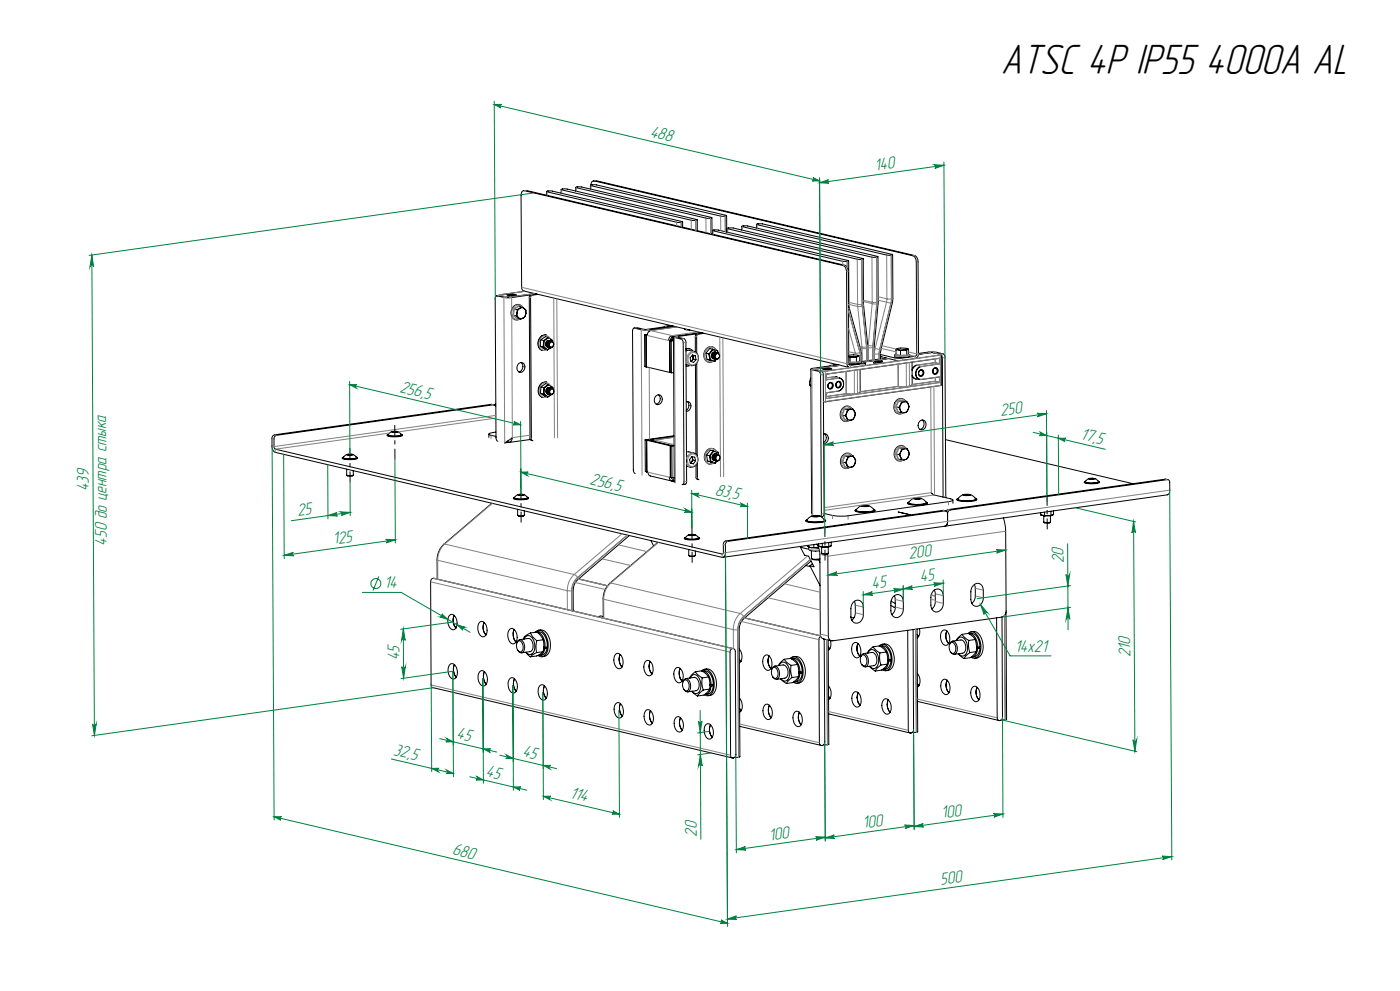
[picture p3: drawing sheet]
<svg xmlns="http://www.w3.org/2000/svg" width="420mm" height="297mm" viewBox="0 0 420 297" stroke-linecap="round" stroke-linejoin="round" font-family="sans-serif">
<defs><g id="words">
<text font-size="13.1" x="300.2" y="22.2">ATSC 4P IP55 4000A AL</text>
<g font-size="5.3" fill="#008040">
<text x="194.8" y="41" transform="rotate(13 194.8 41)">488</text>
<text x="262.6" y="51.2" transform="rotate(-8 262.6 51.2)">140</text>
<text x="119.7" y="117.5" transform="rotate(13 119.7 117.5)">256,5</text>
<text x="300.2" y="124.7" transform="rotate(-8 300.2 124.7)">250</text>
<text x="324" y="131.6" transform="rotate(13 324 131.6)">17,5</text>
<text x="26.6" y="147.2" transform="rotate(-90 26.6 147.2)">439</text>
<text x="176.8" y="145" transform="rotate(13 176.8 145)">256,5</text>
<text x="214.4" y="148.2" transform="rotate(13 214.4 148.2)">83,5</text>
<text x="89.3" y="154.5" transform="rotate(-8 89.3 154.5)">25</text>
<text x="32.1" y="163.5" transform="rotate(-90 32.1 163.5)">450 до центра стыка</text>
<text x="100.1" y="163.1" transform="rotate(-8 100.1 163.1)">125</text>
<text x="272.8" y="167.6" transform="rotate(-8 272.8 167.6)">200</text>
<text x="319.1" y="168.9" transform="rotate(-90 319.1 168.9)">20</text>
<text x="115.2" y="176.3">14</text>
<text x="261.7" y="176.6" transform="rotate(-8 261.7 176.6)">45</text>
<text x="276.2" y="174.5" transform="rotate(-8 276.2 174.5)">45</text>
<text x="119.8" y="197.8" transform="rotate(-90 119.8 197.8)">45</text>
<text x="304.5" y="195.3">14х21</text>
<text x="339.1" y="197" transform="rotate(-90 339.1 197)">210</text>
<text x="136.7" y="221.2" transform="rotate(13 136.7 221.2)">45</text>
<text x="117.8" y="226.3" transform="rotate(13 117.8 226.3)">32,5</text>
<text x="156.5" y="226.6" transform="rotate(13 156.5 226.6)">45</text>
<text x="145.6" y="232.6" transform="rotate(13 145.6 232.6)">45</text>
<text x="170.8" y="239.2" transform="rotate(13 170.8 239.2)">114</text>
<text x="282.5" y="245.3" transform="rotate(-8 282.5 245.3)">100</text>
<text x="209" y="250.8" transform="rotate(-90 209 250.8)">20</text>
<text x="230.9" y="252" transform="rotate(-8 230.9 252)">100</text>
<text x="258.9" y="248.3" transform="rotate(-8 258.9 248.3)">100</text>
<text x="135.5" y="256" transform="rotate(13 135.5 256)">680</text>
<text x="282.3" y="265.2" transform="rotate(-8 282.3 265.2)">500</text>
</g>
</g></defs>
<g fill="none" stroke="#000" stroke-width=".3">
<path d="M157.1 57.1h.8l95.6 22.4a1.93 1.93 0 0 1 1 1.9l.2 27.8 .5 .3 4.4-.8-1.7-.4M163.9 57.4l1.6-.2 39.3 9.3-1.7 .1zM163.9 57.4v1.1M168.3 56.8l1.8-.1 39.1 9.2-1.7 .1zM168.3 56.8v1.1M168.8 56.6l-.1 .1M172.7 56.2l.1 1.1M172.8 56.1l1.6-.1 39.2 9.3-1.5 .1zM177.1 55.5l1.7-.1 39.2 9.2-1.7 .2zM177.1 55.6v1.1M177.3 55.5a1.05 1.05 0 0 1 1-1.3l95.6 22.5a1.93 1.93 0 0 1 1 1.8l.1 27.9-.4 .4-5.4 .6-5-1.1M178 54.2l.8-.1 95.6 22.5a1.93 1.93 0 0 1 1 1.9l.2 27.5a1.37 1.37 0 0 1-1.1 1.5l-5 .6-5.3-1.2 .9 .2"/>
<path d="M204.8 66.5v1.6M209.2 65.9v3.2M213.1 65.4h.1M213.6 65.3v4.9M213.7 69.1l1.7-.2 39.2 9.3-1.8 .1zM213.7 69.1v1.1M218 64.6v4.9M218.2 68.4l1.8-.1 39 9.3-1.7 .1zM218.2 68.5v1.1M218.5 68.3h.1M222.5 67.8l.1 1.2M222.6 67.8l1.6-.1 39.2 9.3-1.8 .1z"/>
<path d="M226.9 67.2l1.8-.1 39.1 9.2-1.7 .2zM226.9 67.2v1.1M254.1 78.3h.1M254.6 78.2l.1 13.3 3.7 14.1 .2 2.7M259 77.6a132.5 132.5 0 0 0 1.3 26.1l.1 4.4M263.4 76.9a141.2 141.2 0 0 1-1.1 26.7v4.2M267.8 76.3v14.3l-3.5 14.3-.1 2.7M149 88.6l1-.1 1.9 .5h1M150 88.3l-.3 .3M150 88.3h.1M152.1 89h.8M152.4 88.4h.1"/>
<path d="M152.4 88.3l1.9 .1M152.4 88.3h-.3l1.4 .3M152.4 88.4h.3M152.4 88.3v.1M152.7 88.4l1.1 .2h-.3M152.7 88.4l2 .1M152.7 88.4l.8 .2M153.5 88.2h.1M153.5 88.1l-.2 .1 1 .2M153.5 88.1l1.4 .3-.2 .1M153.5 88.2l1.2 .3M153.5 88.1v.1"/>
<path d="M153.8 94.5l1.1 .2M154.1 92.5l1.1 .3M154.3 88.4v.1M154.9 94.7l.7 .5M155.1 93.8l-.2 .9M155.1 93.8v.6l.5 .8M155.2 92.8l-.1 1M155.3 95.5l-.2 .1 1 .1M155.6 95.2l.4 .3 .9-.1M155.6 95.2l.5 .5M155.9 91.8l-.3-.2 1 .3M156 92.4l-.6 .6-.3 .8"/>
<path d="M156 92.4a1.09 1.09 0 0 1 1.3 .1M156 92.4l-.8 .4M156.6 91.9l.7 .6M156.6 91.9l-.6 .5M156.8 92.1a1.91 1.91 0 0 0-2.2-.7 1.91 1.91 0 0 0-1.2 1.9 1.88 1.88 0 0 0 .4 2 1.88 1.88 0 0 0 2.1 .4M156.9 95.4l-.8 .3M157.3 92.5l.4 .6 .1 .9M157.3 92.5l.5 .5v1M157.4 87.3l-7.4 1M157.8 94l-.5 1-.4 .4M157.8 94l-.3 .9-.6 .5M160.4 88l-7.5 1"/>
<path d="M161.4 88.2l-1.8 .3-.4 .6 .2 42.5 .5 .5M194.6 99.4l.6-.3a1.38 1.38 0 0 0-1 1.4h-.3M199.9 97.9l1.7-.3-7.6 1.1-2.8-.5-1 .1M201.2 97.6l-2 .4M202.2 97.8l-8.1 1.1-1.5-.1-2.2-.4a.64 .64 0 0 0-.6 .8l.2 41.8 .3 .7 .3 .2M202.9 98l-7.8 1.1M205.4 98.6v.1l.4 .1 1.2 .1M210.2 99.7l-8.2 1.2 2.6 .8 .4 .8 .2 41.9-.2 .6-.4 .2M211.2 99.9l-1.7 .3-.4 .3-.1 5.3M155.5 109.1a1.22 1.22 0 0 1 1.7-.1 1.22 1.22 0 0 1 .1 1.8 1.17 1.17 0 0 1-1.6 .7 1.17 1.17 0 0 1-.6-1.6zM156.3 108.7a1.66 1.66 0 0 1-.7 2.8M162.1 103.7l.8 .3"/>
<path d="M162.1 103.7l1.2 1 .9 .2M162.1 101l.7-.5h1.1a2.43 2.43 0 0 0-2.3 1.8 2.43 2.43 0 0 0 1.2 2.8 2.36 2.36 0 0 1-.7-4.1zM162.1 117.9l.9 .2M162.1 117.9l1.3 .9 .9 .2M162.2 115.1l.7-.5 1.1-.1a2.44 2.44 0 0 0-2.3 1.9 2.44 2.44 0 0 0 1.2 2.8 2.34 2.34 0 0 1-.7-4.1zM162.2 101.8l-.1 1.9M162.2 101.8l.9 .3M162.3 116l-.2 1.9M162.3 116l.9 .2M162.9 104l1.3 .9M163 118.1l1.3 .9M163.1 102.1l-.2 1.9"/>
<path d="M163.1 102.1h.2M163.1 103.9l-.2 .1M163.1 103.9l1.2 .9M163.2 116.2l-.2 1.9M163.2 116.2h.1M163.2 118l-.2 .1M163.2 118l1.2 .9M163.3 102.1l-.2 1.8M163.3 116.2l-.1 1.8M164.3 102.3a1.03 1.03 0 0 0 .2 1.8M164.3 104h.1M164.3 102.3l-.3 1 .2 .6 .4 .2"/>
<path d="M164.3 104.8l.9-.6-1 .7M164.3 104.8l-.1 .1M164.4 118.9l-.1 .1M164.4 118.1a.99 .99 0 0 1-.6-1.2 .99 .99 0 0 1 1.2-.7 1.01 1.01 0 0 0-1.1 .8 1.01 1.01 0 0 0 .6 1.1M164.5 101.1l-1.4 1M164.5 101.1l.1 .1M164.5 101.1l-.9-.2-1.4 .9M164.5 101.1l1.3 1M164.6 115.2l-1.4 1M164.6 115.2v.1M164.6 115.2l-.9-.2-1.4 1M164.6 115.2l1.2 1"/>
<path d="M164.6 101.2l1.2 .9M164.6 101.2l-1.3 .9M164.6 115.3l1.2 .9M164.6 115.3l-1.3 .9M164.7 102.1a1.03 1.03 0 0 0-.9 .7 1.03 1.03 0 0 0 .5 1.2M164.7 102.1h.1M164.8 102.6a.85 .85 0 0 1 1.3 0 .85 .85 0 0 1-.2 1.3 .79 .79 0 0 1-1.1 .1 .79 .79 0 0 1-.2-1.1zM164.9 116.7a.82 .82 0 0 1 1.1-.2 .82 .82 0 0 1 .1 1.2 .81 .81 0 0 1-1.1 .5 .81 .81 0 0 1-.3-1.2zM164.9 102.1a1 1 0 0 0-1.1 .8 1 1 0 0 0 .6 1.1M165 102.1l-.7 .2M165 102.1h.1M165 118.2a.99 .99 0 0 1-.6-1.1 .99 .99 0 0 1 1.2-.8 1.01 1.01 0 0 0-1.1 .8 1.01 1.01 0 0 0 .6 1.2"/>
<path d="M165.1 116.2a1.04 1.04 0 0 0-1.1 .8 1.04 1.04 0 0 0 .6 1.2M165.1 102.1l-.8 .2M165.1 102.3a.94 .94 0 0 0-1.4 .4 .94 .94 0 0 0 .6 1.3l.4-.1M165.1 104.2h.1M165.1 102.6a.7 .7 0 0 1 1 .8 .7 .7 0 0 1-1.2 .3l-.1-.5zM165.2 118.3h.1M165.2 116.7a.75 .75 0 0 1 1.1 .4 .75 .75 0 0 1-.7 1 .74 .74 0 0 1-.8-.5 .74 .74 0 0 1 .4-.9zM165.2 116.2a1 1 0 0 0-1.1 .8 1 1 0 0 0 .6 1.2M165.2 116.4a.89 .89 0 0 0-1.4 .5 .89 .89 0 0 0 1 1.1M165.2 102.2a1.01 1.01 0 0 0-1.1 .7 1.01 1.01 0 0 0 .6 1.2M165.2 118.3l-.8 .6M165.3 116.3a1.02 1.02 0 0 0-1 .8 1.02 1.02 0 0 0 .5 1.1"/>
<path d="M165.3 102.2a1.01 1.01 0 0 0-1.1 .8 1.01 1.01 0 0 0 .6 1.1M165.3 118.3l-1 .7M165.3 116.3a1.01 1.01 0 0 0-1 .7 1.01 1.01 0 0 0 .6 1.2M165.3 102.2a1.03 1.03 0 0 0-1 .8 1.03 1.03 0 0 0 .7 1.2M165.3 102.2h.1M165.5 102.2a1 1 0 0 0-1.1 .8 1 1 0 0 0 .6 1.2M165.6 102.2h.1M165.6 102.2a1.05 1.05 0 0 0-1 .8 1.05 1.05 0 0 0 .5 1.2M165.6 116.3h.1M165.6 116.3a1.03 1.03 0 0 0-1 .8 1.03 1.03 0 0 0 .6 1.2M165.8 102.1l-.1 .2M165.8 116.2v.2"/>
<path d="M193.4 100.4h.4M193.4 100.4v9.5l.4 .1M193.8 100.4h.4l-.3 .1M193.8 100.4v9.6M193.9 100.5v9.5M193.9 110l7 1.6M193.9 109.9l-.1 .1M194.2 100.2l-.8 .2M196.7 118.8a1.24 1.24 0 0 1 1.7-.1 1.24 1.24 0 0 1 .1 1.7 1.19 1.19 0 0 1-1.6 .8 1.19 1.19 0 0 1-.6-1.7zM197.5 118.3a1.63 1.63 0 0 1-.7 2.8M200.6 102.1h.3M200.9 102.1v9.5"/>
<path d="M200.9 111.6h.1M201 102.1v9.6h.4M201 102.1l.4 .1M201.1 101.9l.4 .2M201.1 101.8l.4 .1M201.1 101.9l-.5 .2M201.1 101.9l.3 .1M201.4 102.2v9.5M201.4 102v.1M201.4 102l-.5 .1M201.5 101.9h-.4M201.5 101.9h.1"/>
<path d="M201.6 100.6l.5 .3M201.6 101.2l.4 .7M201.6 100.6a1.37 1.37 0 0 0-1 1.5M201.6 101.2l-.3 .2-.2 .5M201.6 100.6v.6M202 101l.3 43.6M202 102l-1 .1M202 101.8l-.9 .1M202 102.1l-.6 .1M202.1 111.7h-.7M205.8 104.7l.2-.1a1.76 1.76 0 0 1 2 .7M205.8 104.5h1.1"/>
<path d="M205.8 105.2a2.86 2.86 0 0 1 2.4 .2M207 109.5l-1.2 .2M207.6 108l-.4 .3M207.6 108l-.3 .4M207.7 106.5l.2 .6M207.7 106.5h.2M207.9 106.5l.7 .2M207.9 106.5v.6M207.9 107.1l-.3 .9M207.9 107.1l.1 .5M208 107.6l-.4 .4M208 107.6l.8 .2"/>
<path d="M208.1 105.3a2.19 2.19 0 0 1 1.4 2.5 2.19 2.19 0 0 1-2.2 1.8l-1.5-.3M208.6 105.5l.1-5.1 .4-.4 1.7-.2-7.8 1.2 2.2 .5 .4 .4 .2 .5 .2 42.1-.4 .6-.8 .1M208.6 106.7l-.8-.3-.8 .8 .2 1.1M208.6 106.7l.2 1.1M208.6 109.2l.2 26.9M208.8 107.8l-.7 .8-.9-.3M209 108.8l.2 27.9M211.8 105.9l.9 .2M211.8 105.9l.3 1.8M212.1 107.7l.9 .2M212.1 107.7l2.3 .6M212.7 106.1h.1"/>
<path d="M212.7 106.1l.3 1.8M212.8 106.1l.3 1.7M213 107.9l1.4 .4M213.1 107.8l1.4 .4M213.1 107.8l-.1 .1M213.5 106.6l.2 .6 .4 .3M213.5 106.6l.2 .6 .5 .3M213.8 104.7l.1 .1M213.8 104.7l-1.1 1.4M213.8 104.7l-.9-.2-1.1 1.4M213.8 104.7l1.5 .5M213.9 106.7l.2 .6 .4 .3"/>
<path d="M213.9 106.7l.2 .6 .5 .3M213.9 104.8l-1.1 1.3M213.9 104.8l1.4 .4M214.1 106.8l.2 .6 .4 .2M214.1 106.8l.2 .6 .5 .3M214.5 108.2l-.1 .1M214.6 106a.81 .81 0 0 1 1.1-.1 .81 .81 0 0 1 .1 1.2 .81 .81 0 0 1-1.2 .5 .81 .81 0 0 1-.2-1.3zM214.6 105.5l-.7 .2-.4 .9M214.6 105.6l-.7 .1-.4 .9M214.8 105.6a1 1 0 0 0-1.1 .8 1 1 0 0 0 .7 1.2 1.01 1.01 0 0 1-.6-1.2 1.01 1.01 0 0 1 1-.8M214.8 104.9a1.86 1.86 0 0 0-1.9-1 1.86 1.86 0 0 0-1.6 1.5 2.11 2.11 0 0 0 1.8 3.2l.9-.4M214.8 105.8a.89 .89 0 0 0-1.4 .5 .89 .89 0 0 0 1.1 1.1"/>
<path d="M214.9 107.7h.1M214.9 106a.7 .7 0 0 1 1 .9 .7 .7 0 0 1-1.3 .2v-.6zM214.9 107.7l-.4 .5M215 105.7l-.7 .1-.4 .9M215.1 105.7l-.8 .1-.4 .9M215.2 105.7l-.7 .2-.4 .9M215.3 105.2l.1 .6M215.3 105.7h.1M215.3 105.7a1.03 1.03 0 0 0-1 .8 1.03 1.03 0 0 0 .6 1.2M242.9 115.3l.4 .4M242.9 115.3l.4 .1M243.1 113.4l-.2 1.9"/>
<path d="M243.1 113.4h.1M243.2 110.6l.3 43M243.2 113.3l-.1 .1M244.3 110.7h.1M244.4 110.7l2 .5 .4 .3 .2 .6 .2 41.8a.77 .77 0 0 1-.9 .9M244.6 110.5l-.3 .2M244.6 110.5h.1M246.7 111.2h.8M247 110.6h.1M247 110.5l2.3 .2M247 110.5h-.3l1.4 .3M247 110.6h.3"/>
<path d="M247 110.5v.1M247.3 110.6l1.1 .2zM247.9 112.1v1.7M247.9 112.1h.1M247.9 117.7v1.7M247.9 117.7h.1M248.1 110.4h.1M248.1 110.3h-.2l1 .4M248.1 110.3l1.5 .3-.3 .1M248.1 110.4l1.2 .3M248.1 110.3v.1M248.6 115l-.2 .8"/>
<path d="M248.6 115.1a.76 .76 0 0 1 1.2 .3 .76 .76 0 0 1-.8 1l-.6-.4zM248.6 114.9a.81 .81 0 0 1 1.1 0 .81 .81 0 0 1 .1 1.1 .82 .82 0 0 1-1.1 .5 .82 .82 0 0 1-.3-1.3zM248.7 114.8a.93 .93 0 0 1 1.3 .7 .93 .93 0 0 1-1 1.1l-.5-.3-.2-.6zM249.7 109.6l1.7-.3-7.7 1.1-.5 .3 2.5 .6 .5 .9 .2 41.9-.2 .7M250.3 112.9l1 .2M250.4 113l1.6 .3M251 109.3l-2 .4M251 114.6a.82 .82 0 0 1 1.2-.1 .82 .82 0 0 1 0 1.2 .83 .83 0 0 1-1.2 .4 .83 .83 0 0 1-.2-1.2zM251.1 114.5a.85 .85 0 0 1 1.2 .2 .85 .85 0 0 1-.1 1.1 .84 .84 0 0 1-1.3 .2 .84 .84 0 0 1 0-1.3zM251.5 113.3a2.01 2.01 0 0 1 1.7 1.7 2.01 2.01 0 0 1-1.3 2.1l-.4 .1M251.5 113.4a1.92 1.92 0 0 1 1.6 1.7 1.92 1.92 0 0 1-1.1 1.9l-.5 .2M251.5 117.2l-3.6 .5"/>
<path d="M252 109.5l-7.8 1.1 .2 .1M252.1 109.5l-7.5 1M254.6 106.5h2.9M255 107.1v1.6M256 107l.9 .1M256 107l-1.4-.1 .4 .2M256 107l-1 .1M256.9 107.1l.1 1.6M257.4 106.8l-1.4 .2M257.4 106.8l-.5 .3M257.4 106.8h.5M257.5 106.5l.2 .1-.3 .2"/>
<path d="M257.5 106.5l.4 .3M257.9 108.7l-3.3 .1M257.9 108.3l.1 .1M257.9 108.3h.1M257.9 106.8v1.5M258 108.3l.2 .1M258 109l-1.5 .2-1.8-.1M258 110.7l.1 6.9-.9 .3M258.3 108.4l.1 .3-.3 .3M259.6 108.7v.7l-.4 .2-4 .6a1.04 1.04 0 0 1-1.1-1.2l-.1-27.5a1.93 1.93 0 0 0-1.1-1.9l-95.6-22.5a1.1 1.1 0 0 0-1 1.5l.2 27.8 .6 .8 97.7 22.9M262.1 108.7l.2 .1M262.3 108.8h.1"/>
<path d="M262.4 108.7v.1M262.5 108.3l1.4 .4h-1.9l.9-.2M262.5 108.4h.1M262.5 108.3v.1M262.5 108.3l-.2 .1 .6 .1M262.5 108.4l1.2 .3M262.9 108.5h.1M263.3 108.2h-.2l.4 .1M263.3 108.2l.4 .1M263.3 108.2v.1M263.5 108.3l-.3 .1h.4M263.5 108.3v.1"/>
<path d="M263.5 108.7h-1.1M263.5 108.7h.1M263.7 108.3h.2M263.9 108.3l.5 .1M264.2 107.1l1.5 .2M264.4 108.3v.2M264.4 108.3h-.5M264.5 108.2h.2l-.2 .4-1-.3M264.5 108.2l-.8 .1M264.5 108.3h-.1M264.5 108.3h.2M264.5 108.2v.1"/>
<path d="M265.9 107.3l-7.5 1.1M266.5 107.5l-7.5 1M268.8 104.8l-.1 1.6M268.8 106.2l-.3 .2M269.1 104.5l.9-.2a2.99 2.99 0 0 1 2.3 .3v.1M269.1 104.5l-.1 .2 .5 .1M269.1 104.5l-.3 .3M269.5 104.8l.7 .3M269.5 104.8l1.6 .1M269.5 104.8h-.7M270.2 105.1l-.1 1.6M271.1 104.9l-.9 .2"/>
<path d="M271.1 104.9l.9 .1M272 105l.1 1.6M272.2 104.5l.3 .2M272.3 104.7l-1.2 .2M272.3 104.7h.2M272.3 104.7l-.3 .3M272.5 104.7l.1 1.6M272.6 106.2l.3 .1M272.9 106.4l.1 .1a1.43 1.43 0 0 1-1.8 .6l-.4 .1a3.6 3.6 0 0 1-2.5-.5l.1-.3M273.6 108.5v6.9l-.8 .3M273.6 112.5l.6 .8 .5 .3M273.6 112.7l.5 .6 .6 .3"/>
<path d="M274.7 113.6l1.2 .1M275.1 109.4l-1 .5-.5 .8M275.2 109.5a2.19 2.19 0 0 0-1.6 1.5M275.6 105.9l3-.4h1.8l2.6 .6 .5 .9 .2 42.2M275.8 111.1a.81 .81 0 0 1 1.1-.1 .81 .81 0 0 1 .1 1.2 .82 .82 0 0 1-1.2 .5 .82 .82 0 0 1-.2-1.3zM275.9 111a.94 .94 0 0 1 1.3 .7 .94 .94 0 0 1-1 1.1l-.5-.3-.2-.6zM276.3 109.8a2.02 2.02 0 0 0-1.6 2 2.02 2.02 0 0 0 1.5 2M276.3 109.9a1.96 1.96 0 0 0-1.6 1.9 1.96 1.96 0 0 0 1.6 1.9l-.1 .1M279.1 105.7l3.1 .5M279.1 105.7h.1M279.1 105.7l-3.5 .5M279.2 105.7l2.9 .4 .4 .4 .2 .8 .2 41.6"/>
<path d="M280 110.6l-.1 .8M280.1 110.5a.89 .89 0 0 1 1.3 .3 .89 .89 0 0 1-.5 1.3 .88 .88 0 0 1-1.1-.4 .88 .88 0 0 1 .3-1.2zM280.2 110.4a.94 .94 0 0 1 1.3 .7 .94 .94 0 0 1-1 1.1l-.5-.3-.2-.6zM281.7 107.4l-33.8 4.7M281.8 113h.1M281.8 113l-5.6 .8M282.2 106.2l.1 .1M282.2 106.2h.1M282.3 106.3v9.2l-34.7 4.9M103.1 136.9l-.4 .2a2.99 2.99 0 0 0 2.6 .5l1.9-.4-.4-.3M104 136.2h1.9a1.39 1.39 0 0 1-1.8 .1zM104 136.2l-.4 .3a.47 .47 0 0 0-.5 .4 .47 .47 0 0 0 .3 .5l.7 .1a4.6 4.6 0 0 0 2.9-.3l-1.1-1"/>
<path d="M104.7 136.2l-.4 .1h1.3l-.3-.1M104.7 136.2h.6M104.7 136.2v.2M105.3 136.2v.1M107.2 137.2v.1a6.6 6.6 0 0 1-4.5 .1v-.2M116.2 130.3v.2a6.5 6.5 0 0 0 4.5 0v-.2M117.4 129.4h2l-.7 .2zM117.5 129.4l-1 .9a5.1 5.1 0 0 0 3.9 0l-1.1-.9M118.1 129.3l-.3 .1h1.3l-.3-.1M118.1 129.3h.7M118.1 129.3v.2M118.8 129.3v.2"/>
<path d="M120.3 130.1l.3 .1a2.53 2.53 0 0 1-2.4 .5l-2-.3 .4-.3M146.6 130.1v1M148.3 121.4l-.9-.2-65 9.1a1.07 1.07 0 0 0-.8 1.1v2.3a1.84 1.84 0 0 0 1 1.9l134 31.4a1.1 1.1 0 0 0 1-1.4v-2.3a1 1 0 0 1 .8-1.1l65.1-9.1a.79 .79 0 0 1 .8 .8M148.7 121.7l-.7-.4-65 9.2a1.07 1.07 0 0 0-.8 1v2.5l.4 .6 134 31.4 .4-.4v-2.4a1.07 1.07 0 0 1 .8-1.1l65.1-9.1 .8 .1M148.7 121.1l-.3 .3M148.8 129.5l-1.7 .3-.5 .3 2.2 .7M152.5 132l-.3 .6-.8 .1 2.3-1.5a1.33 1.33 0 0 1-1.4 1.4v-.2M159.1 131.7l-6.5 .9M159.8 132.1l-.6-.2-.2-.5-.2-42.4 .3-.6 1.9-.3-8.1 1.1h-1.5l-2.2-.5a.64 .64 0 0 0-.6 .8l.2 41.8 .2 .7 .4 .3M193.5 131.8l.1 9.5 .4 .1M193.5 131.8l.5 .1M194 131.9v9.5"/>
<path d="M194 131.9l7 1.7M194 131.9h.6l7 1.6M194 131.9l.1 9.6M195.8 132.1l.6-.2-.6 .2M201 133.6l.1 9.5M201.2 133.6l.3 .1M201.2 133.6v9.5M201.5 133.7l.1 9.5M201.6 133.5l-.6 .1M201.6 133.5v.1M201.9 133.2l.3 .1M201.9 133.2l-.5 .3"/>
<path d="M201.9 133.2l.1 .3M202.2 131l-6 .9M202.2 133.6l-.7 .1M202.2 133.5l-1 .1M202.2 130.8l-8.2 1.1M202.2 130.6l-8.7 1.2M205.9 120.4a1.46 1.46 0 0 1 1.4 1.4 1.46 1.46 0 0 1-1.4 1.5M206 135.5l2.2 .3M206 139.7l1 .3M206.1 120.3a1.66 1.66 0 0 1-.2 2.7M207.1 138.8h.1M207.2 138.8l.8 .2"/>
<path d="M207.5 136.9l.3 .4M207.6 136.9l.2 .4M207.8 137.3l-.1 .8-.6 .6M207.8 137.3l.1 .6M207.9 137.9l.8 .2M207.9 137.9l-.7 .9M208.2 135.8a2.18 2.18 0 0 1 1.1 2.6 2.18 2.18 0 0 1-2.3 1.5M208.7 138.1l-.3-1.1-.9-.1-.6 .9 .2 1 .9 .2M208.7 138.1l-.7 .9M208.8 139.3v3.9l.3 .4 .5 .2M209.2 138.7v4.6l.5 .5M211.9 136.4l.9 .2"/>
<path d="M211.9 136.4l.4 1.8M212.3 138.2l.8 .2M212.3 138.2l2.3 .6M212.8 136.6h.2M212.8 136.6l.3 1.8M213 136.6l.3 1.7M213.3 138.3l1.4 .4M213.3 138.3l-.2 .1M213.7 138.6l.9 .2M214 135.1l-1.2 1.5M214 135.1l.1 .2M214 135.1l-.9-.2-1.2 1.5"/>
<path d="M214 135.1l1.5 .5M214.1 135.3l-1.1 1.3M214.1 135.3l1.4 .3M214.2 138h.1M214.6 138.1h.1M214.7 136a1.03 1.03 0 0 0-1 .8 1.03 1.03 0 0 0 .5 1.2M214.7 136v.1M214.7 138.7l-.1 .1M214.7 136.5a.9 .9 0 0 1 1.4 .3 .9 .9 0 0 1-.6 1.3 .89 .89 0 0 1-1-.5 .89 .89 0 0 1 .2-1.1zM214.8 136.1a1.01 1.01 0 0 0-1.1 .7 1.01 1.01 0 0 0 .6 1.2M214.9 136.1a1.01 1.01 0 0 0-1 .8 1.01 1.01 0 0 0 .6 1.1M215 135.4a1.88 1.88 0 0 0-1.9-1 1.88 1.88 0 0 0-1.6 1.5 1.99 1.99 0 0 0 .2 2.5 1.99 1.99 0 0 0 2.4 .3h.1"/>
<path d="M215 136.1a.99 .99 0 0 0-1.1 .8 .99 .99 0 0 0 .7 1.1M215 136.3a.89 .89 0 0 0-1.4 .5 .89 .89 0 0 0 1 1.1M215 138.2h.1M215.1 136.1a1.02 1.02 0 0 0-1 .8 1.02 1.02 0 0 0 .5 1.2M215.1 136.1h.1M215.1 138.2l-.4 .5M215.1 136.5a.71 .71 0 0 1 .9 .9 .71 .71 0 0 1-1.2 .2v-.6zM215.2 136.2a1.01 1.01 0 0 0-1.1 .7 1.01 1.01 0 0 0 .6 1.2M215.3 136.2a1.04 1.04 0 0 0-1 .8 1.04 1.04 0 0 0 .6 1.1M215.3 136.2h.1M215.4 136.2a1.01 1.01 0 0 0-1.1 .8 1.01 1.01 0 0 0 .6 1.1M215.5 136.2a1.02 1.02 0 0 0-1 .8 1.02 1.02 0 0 0 .5 1.2"/>
<path d="M215.5 136.2h.1M215.5 135.6v.6M247 120.4h.6M247.1 130a1.46 1.46 0 0 1 1.5 1.5 1.46 1.46 0 0 1-1.5 1.5M247.3 130a1.66 1.66 0 0 1-.2 2.7M247.6 120.4h.1M252.5 124.4l1.1 .2M252.6 138.5l1 .2M253.2 122.5l1 .3M253.3 136.6l1.1 .3M253.4 125.9l1 .1M253.6 124.6l.5 .7"/>
<path d="M253.6 138.7l.5 .7M254 123.7l-.4 .9M254 123.7l-.1 .9 .2 .7M254.1 125.3l.3 .5 .9 .1M254.1 125.3l.3 .7M254.1 137.8l-.5 .9M254.1 137.8l-.2 .9 .2 .7M254.1 139.4l.7 .6h.5M254.1 139.4l.4 .8M254.2 122.8l-.2 .9M254.4 136.9l-.3 .9M255 122.3l-.2-.1 1 .3"/>
<path d="M255 136.4h.1M255 136.4l.9 .2M255.1 122.7l-.6 .3-.5 .7M255.1 122.7l.8 .1 .4 .5M255.1 122.7l-.9 .1M255.2 136.8l-.7 .3-.4 .7M255.2 136.8a1.07 1.07 0 0 1 1.2 .6M255.2 136.8l-.8 .1M255.3 125.9l-.9 .1M255.5 122.4a1.89 1.89 0 0 0-2.1-.6 1.89 1.89 0 0 0-1.3 1.7 1.91 1.91 0 0 0 .5 2.3 1.91 1.91 0 0 0 2.2 .2M255.6 136.5a1.98 1.98 0 0 0-2.4-.5 1.98 1.98 0 0 0-1.1 2.1 1.82 1.82 0 0 0 .8 2 1.82 1.82 0 0 0 2 0M255.8 122.5l.5 .8"/>
<path d="M255.8 122.5l-.7 .2M255.9 136.6l.5 .8M255.9 136.6l-.7 .2M256.3 123.3l.2 .5-.1 1.1M256.3 123.3l.3 .7-.2 .9M256.4 124.9l-.5 .7-.6 .3M256.4 124.9l-.5 .9-.6 .1M256.4 137.4l.2 .7-.1 .9M256.4 137.4l.3 .7-.2 .9M256.5 139l-.5 .7-.7 .3M256.5 139l-.5 .8-.7 .2M268.6 121.9l1.1 .2"/>
<path d="M268.7 136l1 .2M269.3 123.6l1.1 .1M269.5 137.7l1 .1M269.5 120.1l1 .3M269.6 134.2l1 .3M269.7 122.1l.4 .8M269.7 136.2l.5 .9M270.1 122.9l.3 .8M270.1 122.9l.6 .7 .6 .1M270.2 121.3l-.3 .8 .2 .8M270.2 121.3l-.5 .8M270.2 137.1l.3 .7"/>
<path d="M270.2 137.1l.5 .5 .6 .2M270.2 135.4l-.1 .6 .1 1.1M270.2 135.4l-.5 .8M270.5 120.4l-.3 .9M270.6 134.5l-.4 .9M271.2 120.1l-.1-.1 .9 .3M271.3 134.2l.8 .2M271.3 123.7h-.9M271.3 137.8h-.8M271.4 120.4l-.7 .2-.5 .7M271.4 120.4l.6 .1 .5 .6M271.4 120.4h-.9"/>
<path d="M271.4 134.5l-.6 .3-.6 .6M271.4 134.5l.7 .2 .5 .5M271.4 134.5h-.8M271.6 120.2a2.01 2.01 0 0 0-2.4-.5 2.01 2.01 0 0 0-1.1 2.3 1.78 1.78 0 0 0 .9 1.8 1.78 1.78 0 0 0 2-.1M271.7 134.3a1.92 1.92 0 0 0-2.1-.6 1.92 1.92 0 0 0-1.3 1.8 1.87 1.87 0 0 0 .5 2.2 1.87 1.87 0 0 0 2.3 .1M272 120.3l.5 .8M272 120.3l-.6 .1M272.1 134.4l.5 .8M272.1 134.4l-.7 .1M272.4 122.8l-.3 .5-.8 .4M272.4 122.8l-.5 .8-.6 .1M272.5 136.9l-.5 .6-.7 .3"/>
<path d="M272.5 136.9l-.5 .8-.7 .1M272.5 121.1l.1 .8-.2 .9M272.5 121.1l.2 .8-.3 .9M272.6 135.2l.1 1-.2 .7M272.6 135.2l.2 .8-.3 .9M275.8 126.4a1.15 1.15 0 0 1 1.6-.3 1.15 1.15 0 0 1 .4 1.5 1.21 1.21 0 0 1-1.5 1.2 1.21 1.21 0 0 1-.8-1.7zM276.6 125.9a1.63 1.63 0 0 1-.6 2.8M283.6 131.8l56.2 13.2M104 140.6v1.8l.9 .2 1.1-.2M106 142.4a1.59 1.59 0 0 1-2 0M106 141.1v1.3M147.6 150.8l-14.4 12.3a6.5 6.5 0 0 0-2.1 4.7l.1 5.7"/>
<path d="M154 149.2v.2a6.5 6.5 0 0 0 4.5 0v-.2M155.3 148.3h2l-.8 .2zM155.3 154.4l.6 .2 1.4-.2M155.3 152.6v1.8M155.3 148.2l-1 1a5.1 5.1 0 0 0 4 0l-1.1-1M155.3 154.4l.6 .4h.8l.6-.4M156 148.2l-.4 .1h1.4l-.3-.1M156 148.2h.7M156 148.2v.2M156.7 148.2v.2M157.3 153.1v1.3M158.1 149l.4 .1a2.53 2.53 0 0 1-2.4 .5l-2.1-.3 .4-.3"/>
<path d="M194 141.4h.1M194.1 141.5h.3l.3 .9 .4 .2 6.5 1.6M201.1 143.1l-.3-.1a1.04 1.04 0 0 0 1.1 1.2M201.1 143.1h.1M201.2 143.1l.4 .1M201.4 143.2l.5 .3M201.6 143.2l.6-.1-.3 .4M201.9 143.5v.7M202 144.2h.3M202.3 144.1l-.4 .1M243.5 153.6l.3 .8M243.6 154.7l1.4-.2 .9 .2-1.6 .2z"/>
<path d="M243.7 154.6l-.7 .4a.89 .89 0 0 0-.8 1.1l2.7 .4 1.9-.2 .6-.3-.5-.7-1.2-.7M244.1 154.6v.2M244.9 154.5l.6 .2h-1.6l.2-.1M244.9 154.5l-.8 .1M244.9 154.5v.3M247.2 155.7l.4 .2a5.3 5.3 0 0 1-3.9 .6l-1.9-.4v-.2l.4-.2M247.7 156v.1a8.4 8.4 0 0 1-5.4 .4l-.5-.5M253.5 140l1 .2M255.3 140l-.8 .2M258.4 151.6l1.2-.2 1.1 .3-1.5 .1zM259 151.5v.2M259.9 151.5l.4 .1-1.6 .1 .3-.2"/>
<path d="M259.9 151.5h-.9M259.9 151.5v.3M260.5 151.5l.5 .3a1.61 1.61 0 0 1 1.1 1.2l-2.3 .4a3.7 3.7 0 0 1-2.9-.5l.8-1 .7-.4M262 152.6l.4 .2a4.7 4.7 0 0 1-3.8 .6l-2-.3v-.2l.4-.3M262.5 152.9v.2a8.7 8.7 0 0 1-6 0v-.2M269.5 153.5l3.7 .8M274.1 149.4l.3-.1a2.37 2.37 0 0 1 2 .2l-1.9 .1zM274.2 149.3l-.9 .6-.7 .8a7.5 7.5 0 0 0 5.3 0l-.7-.9-.9-.5M274.7 149.3l-.3 .1 .5 .2 1.1-.2-.4-.1M274.7 149.3h.9M274.7 149.3v.2M275.6 149.3v.2"/>
<path d="M277.7 150.4l.5 .2a6.1 6.1 0 0 1-4.5 .6l-1.4-.4v-.2l.4-.2M278.2 150.7v.1a8.2 8.2 0 0 1-5.9 .1v-.2M279.6 148l-.2-.4 .6 .7 5.2 1.2 .6 .2 .1 .3-1.3 .4-30.7 4.3h-2.6l-4.1-.8M282.9 148.9v.1M283.5 157.7l-66.6 9.3M284.3 153.9v2.7l-.2 .5-.6 .6M284.3 153.9l.1-.5 .7-.5 65-9.1a.7 .7 0 0 1 .8 .8v2.9l-.2 .5-.5 .3-66.7 9.4M285.9 149.9v.9M288.9 148.3l1.5-.2 .8 .2-1.3 .3zM289 148.2l-.7 .4-.9 1a7.5 7.5 0 0 0 4.9 .3l.3-.1a1.64 1.64 0 0 0-1.3-1.5l-.2-.1M289.6 148.2l-.4 .1 1.2 .1M289.6 148.2h.9"/>
<path d="M289.6 148.2v.2M290.5 148.2l.4 .1-.5 .1M290.5 148.2v.2M292.6 149.3l.4 .3a8.7 8.7 0 0 1-5.9 0l.4-.3M293 149.6v.2a8.2 8.2 0 0 1-5.9 0v-.2M301 155.2l.5 2.1 .2 1.9 .1 23.9a1.83 1.83 0 0 1-1.3 1.9l-50.7 7a1.28 1.28 0 0 1-1.3-1.4l-.1-24.7M312.2 154.3l1.2 .2M312.2 153.6v.7M312.2 154.3l1.2 .4M313.1 154.6v1.9l1 .1 1-.2M313.4 153.5v1M313.4 154.5v.2"/>
<path d="M315.1 156.5a1.62 1.62 0 0 1-1.9 0M315.1 154.6v1.8M315.2 154.6l-1.8 .1M315.3 153.2v1.3M315.3 154.5h-1.9M315.3 154.5l-.1 .1M316 153.1l.1 1.1M316.1 154.2l-.8 .3M316.1 154.2l-.9 .4M325.7 144.2l-.4 .2a5 5 0 0 0 3.9 .3l.6-.3-.4-.2M326.6 143.5l1.3-.2 .6 .2-.9 .2zM326.6 143.4l-1 1a5.1 5.1 0 0 0 4 0l-1.1-1"/>
<path d="M327.1 143.4v.1M327.7 143.4h.5l-.8 .2-.5-.1 .2-.1M327.7 143.4h-.6M327.7 143.4v.2M329.8 144.4l-.1 .3-1.9 .3a2.47 2.47 0 0 1-2.5-.6M350.3 143.8l-.6-.2-65.2 9.1-.7 .5M173.6 173.5l8.7 2M188.8 160.5l-16.1 13.9-.5 1.1-.3 1.4 .1 6.2M195.3 162l.8 1.6M197.4 162.5l-14.4 12.3a6.1 6.1 0 0 0-2.1 4.7l.1 5.7M205.3 161.3v.1a6.6 6.6 0 0 0 4.6 0v-.1M206.6 160.3l1.4-.1 .6 .2-1.4 .1z"/>
<path d="M206.6 164.7v1.8l.3 .1 1.7-.1v-1.4M206.6 166.5l.6 .3h1l.4-.3M206.7 160.3l-.5 .2a.47 .47 0 0 0-.5 .4 .47 .47 0 0 0 .3 .6l2.2 .1 1.1-.2a.5 .5 0 0 0 .1-.5 .5 .5 0 0 0-.4-.4l-.5-.2M207.3 160.2l-.4 .1h1.3l-.2-.1M207.3 160.2h.7M207.3 160.2v.2M208 160.2v.2M209.4 161l.4 .1a2.59 2.59 0 0 1-2.4 .6l-2.1-.4 .4-.3M240.1 164l2.5 .6M240.1 164l1.3 2.4 1.2 .3 1.6 3.2-1.2-.3M240.2 163.8l-.1 .2M241.8 169.5l1.3 .3"/>
<path d="M242.4 163.4v.4l.8 .3M242.4 163.8l.8 .3M242.6 163.9a1.02 1.02 0 0 0 .3 1 1.02 1.02 0 0 0 1 .2h1.9M243 169.6l3 5.9M243.2 164.1l2.2 .1M243.3 168.2l-20.2 17.2-1.1 1.7-.2 1.5 .2 38.2-.4 .1M243.4 165.1l.1 2.3M243.5 167.4l1.2 .2 1.3-.1M243.5 167.4a2.51 2.51 0 0 0 2.5 .1M243.7 168.9l-.7 .7M244.2 164.1h-1M244.2 163.2v.9"/>
<path d="M244.2 164.1l1.2 .1M245 163.1l.8 1.7 .2 1.3 .1 24.3 .4 .8 .4 .2 2.5 .6M245.4 164.2h.2M245.6 164.1l-.2 .1M245.6 163.6l1.1 .3M245.6 163v.6M245.6 163.6l1.2 .4M245.6 167.7l.4 .9M246.5 165.8l.9 .2 1.1-.2M246.5 164v1.8M246.7 162.8v1.1M246.7 163.9l.1 .1"/>
<path d="M248.5 165.8a1.59 1.59 0 0 1-2 0M248.5 164v1.8M248.6 164h-1.8M248.6 162.6v1.2M248.6 163.8l-1.9 .1M248.6 163.8v.2M249.4 162.5v1M249.4 163.5l-.8 .3M249.4 163.5l-.8 .5M267.9 178.9a1.74 1.74 0 0 1 2.1-.5 1.74 1.74 0 0 1 1 1.8 5.7 5.7 0 0 1-.4 3.8 1.75 1.75 0 0 1-2.1 1 1.75 1.75 0 0 1-1.2-1.9 5.7 5.7 0 0 1 .4-3.8zM268.3 178.5l.3 1.2a5.5 5.5 0 0 1-.4 3.7l-.7 .8M279.4 178.3l1.2 .3"/>
<path d="M279.9 177.2a1.73 1.73 0 0 1 2.1-.5 1.73 1.73 0 0 1 1 1.8 5.9 5.9 0 0 1-.4 3.8 1.76 1.76 0 0 1-2.1 1.1 1.76 1.76 0 0 1-1.2-2 5.8 5.8 0 0 1 .3-3.8zM280.3 176.8l.3 1.2a5.9 5.9 0 0 1-.4 3.8l-.7 .7M292 175.5a1.71 1.71 0 0 1 2-.5 1.71 1.71 0 0 1 1 1.9 5.8 5.8 0 0 1-.4 3.8 1.76 1.76 0 0 1-2.1 1 1.76 1.76 0 0 1-1.2-2 5.8 5.8 0 0 1 .3-3.8zM292.3 175.2l.3 1.1a5.8 5.8 0 0 1-.4 3.8l-.7 .7M134.9 184.4a1.18 1.18 0 0 1 1.2-.2 1.18 1.18 0 0 1 .7 1 2.64 2.64 0 0 1-.7 3.5 2.68 2.68 0 0 1-1.6-3.6zM134.9 199.2a1.39 1.39 0 0 1 1.5 0 1.39 1.39 0 0 1 .7 1.3 2.28 2.28 0 0 1-1 3 2.76 2.76 0 0 1-1.4-4zM136.3 184.5a3.3 3.3 0 0 0 .5 3.7M136.3 199.2a3.5 3.5 0 0 0 .6 3.7M143.9 186.5a1.2 1.2 0 0 1 1.9 .9 2.6 2.6 0 0 1-.7 3.4 2.68 2.68 0 0 1-1.6-3.5zM145.3 186.5a3.3 3.3 0 0 0 .5 3.8M152.9 188.7a1.17 1.17 0 0 1 1.2-.3 1.17 1.17 0 0 1 .7 1.1 2.6 2.6 0 0 1-.7 3.5 2.71 2.71 0 0 1-1.5-4zM154.3 188.7a3.5 3.5 0 0 0 .5 3.7"/>
<path d="M155.1 192.7a1.01 1.01 0 0 1 1-1 1.01 1.01 0 0 1 1 .9 2.23 2.23 0 0 1-.6 3l-.6-.1-.5-.6M155.3 192.4a.82 .82 0 0 1 .8-.3 .82 .82 0 0 1 .6 .8 1.67 1.67 0 0 1-.7 2.5 2.11 2.11 0 0 1-.7-3zM155.9 191.7l2.6-.4a2.29 2.29 0 0 1 .5 4l-2.5 .3M157.3 191.5a1.39 1.39 0 0 1 1.4-1 1.39 1.39 0 0 1 1.3 1.2 3.8 3.8 0 0 1-.4 4.3 1.32 1.32 0 0 1-1.8-.5M157.7 195.5l1.4 1.3M159.1 189.7l.7 1.1 1.2 1.2M159.1 189.7l-.6 .3a1.9 1.9 0 0 0-1.4 1.5M160.5 189.5a1.8 1.8 0 0 1 3.1 .7 5.4 5.4 0 0 1-.3 6.3 1.49 1.49 0 0 1-1.9 0M161 195.6l-1.9 1.2M161 192l-.2 1.7 .2 1.9M161.1 189.4l1.2 1.2 .6 1.1M161.1 189.4l-2 .3"/>
<path d="M161.1 189.4a2.23 2.23 0 0 1 2.7 2l.3 1.2v1.4h-.6M161.1 189.5a3.5 3.5 0 0 1 2.4 3.9v.6M161.5 188.9a2.58 2.58 0 0 1 3.3 2.3 4.4 4.4 0 0 1-1.2 5.4l-1 .2M162.9 195.3l-.3 .3a5.1 5.1 0 0 1-3.5 1.2M162.9 195.3l-1.9 .3M162.9 191.7a7.1 7.1 0 0 1 0 3.6M162.9 191.7l-1.9 .3M163.1 194.2l.3 .2M163.2 193.8l.3 .2M163.4 194.4l-.6 1.5-.7 .5h-.7M163.6 194l.5 .3M164.1 194.3l-.3 1.1-.6 .7-1.3 .3"/>
<path d="M164.1 194.3l-.7 .1M172 182.9l.2 .3M179.5 184.9l.3-.2a.94 .94 0 0 1 1.2 .3l-.2 .2M184.7 196.1a1.39 1.39 0 0 1 1.4 0 1.39 1.39 0 0 1 .7 1.3 2.3 2.3 0 0 1-.9 3 2.68 2.68 0 0 1-1.6-3.6zM186.1 196.1a3.3 3.3 0 0 0 .5 3.8 3.3 3.3 0 0 1-.5-3.8zM193.7 198.2a1.2 1.2 0 0 1 2 .8 2.6 2.6 0 0 1-.8 3.5 2.68 2.68 0 0 1-1.6-3.6zM195.1 198.3a3.3 3.3 0 0 0 .5 3.7 3.3 3.3 0 0 1-.5-3.7zM219.3 194.6a.73 .73 0 0 1 .9-.2 .73 .73 0 0 1 .4 .8l.2 30.9a.81 .81 0 0 1-.7 1.1 .81 .81 0 0 1-.9-.9l-.2-31zM220 194.4l-89.9-21.1a.92 .92 0 0 0-.9 1.1l.1 30.9 .4 .7 90 21.2M221.8 194.6a3.1 3.1 0 0 1 0 4.1M221.8 197.6l.5 .7M223.4 185.2l22.8 5.3"/>
<path d="M229.3 196.6a1.36 1.36 0 0 1 1.5 0 1.36 1.36 0 0 1 .7 1.3 2.05 2.05 0 0 1-1.3 3 3 3 0 0 1-.9-4.3zM230.8 196.6a3.3 3.3 0 0 0 .5 3.7 3.3 3.3 0 0 1-.5-3.7zM232.4 199.6l2.5-.3a2.26 2.26 0 0 1 .6 3.9l-2.6 .4M233.8 199.5a1.3 1.3 0 0 1 1.1-1.1 1.3 1.3 0 0 1 1.4 .9 3.7 3.7 0 0 1-.3 4.7 1.32 1.32 0 0 1-1.7-.6M235.3 197.6l.7 .9 1.3 .9M235.3 197.6l-1.2 1-.6 .9M235.3 197.6l1.9-.3 1.3 1 .8 .8M237.1 197.3a1.85 1.85 0 0 1 3 .9 5.4 5.4 0 0 1-.4 6.3 1.44 1.44 0 0 1-1.7 0M237.3 199.4a6.6 6.6 0 0 0 .3 3.7M237.4 197.4a2.39 2.39 0 0 1 2.9 2l.4 2h-.7a3.4 3.4 0 0 0-2.6-4zM238 196.8a2.42 2.42 0 0 1 3.1 1.8 5.1 5.1 0 0 1-.7 5.8l-1.3 .3M239.3 199.1l.3 2v1.7"/>
<path d="M239.3 199.1l-2 .3M246.2 190.7l-.5 .8 .1 31.1a.83 .83 0 0 0 1 .8 .83 .83 0 0 0 .6-1l-.1-30.9M248.5 191.8l.1 31.3-.4 .1M248.5 193.9l.4 .6M249.1 192a2.75 2.75 0 0 1-.6 2.9M255.3 185l1 .1M255.9 180.5a1.71 1.71 0 0 1 2.1-.5 1.71 1.71 0 0 1 1 1.9 5 5 0 0 1-.4 3.8 1.74 1.74 0 0 1-2.1 1 1.74 1.74 0 0 1-1.2-2 5.9 5.9 0 0 1 .4-3.8zM256 192.9a1.38 1.38 0 0 1 1.5-.1 1.38 1.38 0 0 1 .6 1.4 2.35 2.35 0 0 1-.9 3 2.68 2.68 0 0 1-1.6-3.6zM256.3 180.2l.3 1.2a5.7 5.7 0 0 1-.4 3.7l-.6 .8M257.4 192.9a3.3 3.3 0 0 0 .6 3.7M258.2 196.9a1.06 1.06 0 0 1 1.1-1 1.06 1.06 0 0 1 1 1.1 2.04 2.04 0 0 1-.8 2.9l-.6-.3-.4-.5M258.5 196.5a.91 .91 0 0 1 .9-.1 .91 .91 0 0 1 .5 .8 1.49 1.49 0 0 1-.9 2.4 2.18 2.18 0 0 1-.5-3.1z"/>
<path d="M259 195.9l2.6-.4a2.31 2.31 0 0 1 .6 4l-2.6 .3M260.4 195.7a1.32 1.32 0 0 1 1.2-1 1.32 1.32 0 0 1 1.3 .8 3.7 3.7 0 0 1-.3 4.7 1.29 1.29 0 0 1-1.7-.5M260.8 199.7l1.8 1.4M261.9 193.8l.7 .9 1.3 1M261.9 193.8l-1.1 1-.6 1M261.9 193.8l2-.2 1.3 .9 .7 .9M263.7 193.6a1.81 1.81 0 0 1 3 .8 5.4 5.4 0 0 1-.3 6.4 1.44 1.44 0 0 1-1.7-.1M263.9 195.7v1.7l.4 1.9M264.1 193.7a2.39 2.39 0 0 1 2.9 2l.3 1.9-.6 .1a3.4 3.4 0 0 0-2.6-4zM264.3 199.3l-1.1 .9-.6 .9M264.7 193.1a2.42 2.42 0 0 1 3 1.8 5.1 5.1 0 0 1-.6 5.8l-1.3 .3M265.9 195.4a6.7 6.7 0 0 1 .3 3.6"/>
<path d="M265.9 195.4l-2 .3M266.2 199l-.3 .5a3.7 3.7 0 0 1-3.3 1.6M266.2 199l-1.9 .3M266.3 197.7l1 .3M266.3 198l.3 .1M266.3 197.6l.4 .1M266.5 197.7h.1M266.6 198.1a2.26 2.26 0 0 1-1.8 2.6M267.3 181.4l1.3 .7M267.3 198a2.26 2.26 0 0 1-2.3 2.6M267.3 198l-.7 .1M267.3 180.2l1.3 .7"/>
<path d="M273.9 188.7l.2 29.9a.81 .81 0 0 1-.7 1.1 .81 .81 0 0 1-.9-.8l-.2-30M275.1 190.1l.5 .6M275.1 188.5l.2 30.9-1.6 .1M275.8 188.4v1.9l-.6 .9M282.6 189.1a1.38 1.38 0 0 1 1.5 0 1.38 1.38 0 0 1 .7 1.3 2.31 2.31 0 0 1-1 3 2.71 2.71 0 0 1-1.4-4zM284 189.2l.1-.1a3.4 3.4 0 0 0 .5 3.8 3.5 3.5 0 0 1-.6-3.7zM284.9 193.1a1.06 1.06 0 0 1 1.1-.9 1.06 1.06 0 0 1 1 1 2.04 2.04 0 0 1-.8 2.9l-.6-.2-.4-.5M285.1 192.7a1.26 1.26 0 0 1 1.4 .3 1.26 1.26 0 0 1 .2 1.4v.4a.88 .88 0 0 1-.7 1 .88 .88 0 0 1-1-.7l-.3-1.3zM285.7 192.2l2.6-.4a2.28 2.28 0 0 1 .5 4l-2.5 .3M287.1 192a1.32 1.32 0 0 1 1.2-1.1 1.32 1.32 0 0 1 1.3 .9 3.7 3.7 0 0 1-.3 4.7 1.39 1.39 0 0 1-1.7-.6M287.5 196l1.7 1.4M288.6 190.1l.7 .9 1.3 .9"/>
<path d="M288.6 190.1l-1.2 1-.6 .9M288.6 190.1l1.9-.3 1.4 1 .7 .9M290.4 189.9a1.81 1.81 0 0 1 3 .8 5.4 5.4 0 0 1-.3 6.3 1.49 1.49 0 0 1-1.8 0M290.6 191.9l-.1 1.8 .4 1.9M290.7 189.9a2.31 2.31 0 0 1 3 2l.3 1.9-.7 .2a3.8 3.8 0 0 0-2.3-4.1zM290.9 195.6l-1 .8-.7 1M291.3 189.4a2.37 2.37 0 0 1 3.1 1.7 4.7 4.7 0 0 1-1 6l-1 .2M292.6 191.7l.3 1.9v1.7M292.6 191.7l-2 .2M292.9 195.3l-.3 .5a3.7 3.7 0 0 1-3.4 1.6M292.9 195.3l-2 .3M292.9 194l1.1 .3"/>
<path d="M292.9 194.2l.4 .1M292.9 193.8l.4 .2M293.2 193.9v.1M293.3 194.3a2.26 2.26 0 0 1-1.8 2.6M294 194.3a2.31 2.31 0 0 1-2.3 2.6M294 194.3h-.7M300.6 184.9l.1 30a.81 .81 0 0 1-.6 1 .81 .81 0 0 1-.9-.8l-.2-29.9M301.8 183.5l.2 32.1-1.6 .1M143.9 201.3a1.41 1.41 0 0 1 1.5 0 1.41 1.41 0 0 1 .7 1.3 2.31 2.31 0 0 1-1 3 2.71 2.71 0 0 1-1.4-4zM145.3 201.3a3.5 3.5 0 0 0 .6 3.8M152.9 203.4a1.2 1.2 0 0 1 2 .8 2.6 2.6 0 0 1-.8 3.5 2.71 2.71 0 0 1-1.4-4zM154.3 203.4a3.5 3.5 0 0 0 .6 3.8"/>
<path d="M161.9 205.5a1.2 1.2 0 0 1 2 .8 2.64 2.64 0 0 1-.7 3.5 2.4 2.4 0 0 1-1.7-3.1zM163.4 205.5a3.3 3.3 0 0 0 .5 3.8M184.7 210.9a1.36 1.36 0 0 1 1.5-.1 1.36 1.36 0 0 1 .7 1.4 2.28 2.28 0 0 1-1 3 2.45 2.45 0 0 1-1.6-3.1zM186.2 210.9a3.5 3.5 0 0 0 .5 3.7 3.5 3.5 0 0 1-.5-3.7zM193.7 213l.3-.2a1.79 1.79 0 0 1 2 2 1.78 1.78 0 0 1-1.4 2.5 3 3 0 0 1-.9-4.3zM195.2 213a3.5 3.5 0 0 0 .5 3.7 3.5 3.5 0 0 1-.5-3.7zM202.7 200.3a1.2 1.2 0 0 1 1.9 .9 2.6 2.6 0 0 1-.7 3.4 2.71 2.71 0 0 1-1.4-3.9zM202.7 215.1a1.41 1.41 0 0 1 1.5 0 1.41 1.41 0 0 1 .7 1.3 2.31 2.31 0 0 1-1 3 2.71 2.71 0 0 1-1.4-4zM204.1 200.3a3.5 3.5 0 0 0 .5 3.8 3.5 3.5 0 0 1-.5-3.8zM204.2 215.1a3.5 3.5 0 0 0 .5 3.8 3.5 3.5 0 0 1-.5-3.8zM204.9 204.4a1.04 1.04 0 0 1 1.1-1 1.04 1.04 0 0 1 1 1.1 2.08 2.08 0 0 1-.8 2.9l-.6-.3-.4-.4M205.1 203.9a.94 .94 0 0 1 1.5 .8 1.49 1.49 0 0 1-.9 2.3 2.26 2.26 0 0 1-.6-3.1z"/>
<path d="M205.7 203.4l2.6-.4a2.31 2.31 0 0 1 .5 4l-2.5 .4M207.1 203.2a1.3 1.3 0 0 1 1.2-1.1 1.3 1.3 0 0 1 1.3 .9 3.8 3.8 0 0 1-.3 4.7 1.29 1.29 0 0 1-1.7-.6M207.5 207.2l1.7 1.4M208.6 201.3l.7 .9 1.3 1M208.6 201.3l-1.1 1-.6 .9M208.6 201.3l1.9-.3 1.3 1 .8 .9M210.4 201.1a1.88 1.88 0 0 1 3 .8 5.5 5.5 0 0 1-.3 6.3 1.5 1.5 0 0 1-1.8 0M210.6 203.2v1.7l.4 1.9M210.7 201.2a2.39 2.39 0 0 1 3 2l.3 1.9-.7 .1a3.4 3.4 0 0 0-2.6-4zM211 206.8l-1.8 1.8M211.3 200.6a2.46 2.46 0 0 1 3.1 1.7 5.1 5.1 0 0 1-.7 5.8l-1.3 .4M211.7 217.2a1.2 1.2 0 0 1 2 .8 2.64 2.64 0 0 1-.7 3.5 2.4 2.4 0 0 1-1.7-3.1z"/>
<path d="M212.6 202.9l.4 1.9-.1 1.7M212.6 202.9l-2 .3M212.9 206.5l-.3 .5a3.7 3.7 0 0 1-3.4 1.6M212.9 206.5l-1.9 .3M213 205.2l1 .3M213 205.5l.3 .1M213 205.1l.3 .1M213.1 217.3l.1-.1a3.4 3.4 0 0 0 .5 3.8 3.5 3.5 0 0 1-.6-3.7zM213.2 205.1l-.1 .1M213.3 205.6a2.26 2.26 0 0 1-1.8 2.5M214 205.5a2.32 2.32 0 0 1-2.3 2.6M214 205.5l-.7 .1"/>
<path d="M221.9 209.3a3.1 3.1 0 0 1 0 4.2M221.9 212.4l.5 .6M221.9 217.7l24.5 5.7M229.4 211.3a1.2 1.2 0 0 1 1.3-.1 1.2 1.2 0 0 1 .7 1 2.57 2.57 0 0 1-.8 3.4 2.71 2.71 0 0 1-1.4-3.9zM230.8 211.4a3.5 3.5 0 0 0 .6 3.7 3.5 3.5 0 0 1-.6-3.7zM231.5 200.6a1.06 1.06 0 0 1 1.1-1 1.06 1.06 0 0 1 1 1.1 2.04 2.04 0 0 1-.7 2.9l-1.1-.7M231.8 200.2a1.07 1.07 0 0 1 1.2 .1 1.07 1.07 0 0 1 .4 1.1v.9a.88 .88 0 0 1-.7 1 .88 .88 0 0 1-1-.7l-.3-1.3zM234.2 203.4l1.7 1.5M237.6 203.1l-1.7 1.8M238.4 213.5a1.2 1.2 0 0 1 2 .8 2.6 2.6 0 0 1-.8 3.5 2.71 2.71 0 0 1-1.4-4zM239.6 202.8l-.3 .4a3.9 3.9 0 0 1-3.4 1.7M239.6 202.8l-2 .3"/>
<path d="M239.6 201.5l1 .3M239.6 201.7l.4 .2M239.6 201.3l.4 .1M239.8 213.5a3.5 3.5 0 0 0 .5 3.7 3.5 3.5 0 0 1-.5-3.7zM239.9 201.4l-.1 .1M240 201.9a2.19 2.19 0 0 1-1.9 2.5M240.6 201.8a2.26 2.26 0 0 1-2.2 2.6M240.6 201.8l-.6 .1M248.5 205.6a3.2 3.2 0 0 1 .1 4.1M248.6 208.7l.4 .6M248.6 214l24.4 5.7M256.1 207.6a1.2 1.2 0 0 1 2 .8 2.6 2.6 0 0 1-.8 3.5 2.71 2.71 0 0 1-1.4-4z"/>
<path d="M257.5 207.6a3.5 3.5 0 0 0 .5 3.8M265.1 209.7a1.2 1.2 0 0 1 2 .8 2.6 2.6 0 0 1-.8 3.5 2.71 2.71 0 0 1-1.4-4zM266.5 209.7a3.5 3.5 0 0 0 .5 3.8M275.2 201.8a3.1 3.1 0 0 1 0 4.1M275.2 204.9l.5 .6M275.3 210.2l24.4 5.7M282.8 203.9a1.18 1.18 0 0 1 1.2-.2 1.18 1.18 0 0 1 .7 1 2.64 2.64 0 0 1-.7 3.5 2.68 2.68 0 0 1-1.6-3.6zM284.2 203.9a3.3 3.3 0 0 0 .5 3.7 3.3 3.3 0 0 1-.5-3.7zM291.7 206a1.36 1.36 0 0 1 1.5 0 1.36 1.36 0 0 1 .7 1.3 2.05 2.05 0 0 1-1.3 3 3 3 0 0 1-.9-4.3zM293.2 206a3.3 3.3 0 0 0 .5 3.7 3.3 3.3 0 0 1-.5-3.7zM220 227.2h.1M221.5 226.9l-1.1 .1"/>
<path d="M221.5 226.9h.1M248.2 223.2h-1.1M248.2 223.2h.1"/>
<circle cx="165.6" cy="117.3" r=".74"/>
<circle cx="251.5" cy="115.2" r=".75"/>
<circle cx="276.3" cy="111.8" r=".75"/>
<circle cx="280.6" cy="111.2" r=".75"/>
</g>
<g fill="none" stroke="#808080" stroke-width=".3">
<path d="M157.9 57.1h-.6M164.1 57.5v1.1M168.5 56.9v1M172.9 56.3v1M177.3 55.7v1M178.8 54.1l-.5 .1M203 66.6v1.1M204.3 66.6v1.4M204.4 66.6v1.4M207.4 66v2.7M208.7 66v3M208.8 66v3"/>
<path d="M211.8 65.4v4.3M213.1 70.1v-4.7l.1 4.7M214 69.2v1M216.2 64.8v4.3M217.5 64.8l.1 4.6M217.6 64.8v4.7M218.3 68.6v1M222.7 67.9v1.1M227.2 67.3v1.1M252.8 78.3v1M253.5 79.5l-.6 .1M254.1 78.3l.1 1.9"/>
<path d="M257.2 77.7l.1 13.5M258.6 77.7v13.6M258.6 77.7l.1 13.5M261.6 77.1l.1 13.5M263 77.1l.1 13.5M266 76.4l.1 13.2M267.3 76.5l.1 13.1M267.4 76.5l.1 13.1M274.4 76.6l-.5 .1M275.4 78.5h-.5M149.7 88.5h.1M149.9 88.5l2.1 .5"/>
<path d="M149.9 88.5h-.1M150 88.5l-.8 .2M151.9 89l-.7 .1 .2 43.6M152.9 89l.6 .2v3.5M152.9 89h.1M153.5 94.9l.2 36.3 5.3-.8M155.6 91.6l-1.5 .9-.3 2 1.3 1.1M155.7 91.7l-1.4 .9-.3 1.9 1.2 1M156.5 86.1l97.6 22.9 .5-.1M156.7 92a1.78 1.78 0 0 0-2-.5 1.78 1.78 0 0 0-1.1 1.7 1.77 1.77 0 0 0 .3 2 1.77 1.77 0 0 0 1.9 .5M157.4 87.3l-7.5 1.2M158.8 89.1l.4 .1"/>
<path d="M159.3 88.4l.4 .1M160.3 88l-7.4 1M166.1 89.3l.2 41.9M167 89.6l.3 41.6M191.2 98.2l-.8 .2M193.2 98.7l-.8 .1 .2 43.6M194.1 98.7l.6 .1v.5M199.5 97.8l.4 .1M203 98l-7.8 1.1 6.4 1.5 7.8-1.1M205.9 98.7v.2M254.5 81.4l-.5 .1M254.6 93.3l3.4 12.3"/>
<path d="M254.6 98.4l2 7.5M254.6 93.1l3.4 12.5M254.7 91.3l-.2 .1M254.7 90.6l2.6 .6M254.7 91.2l2.6 .7M254.8 92.3l-.3 .3M257.3 91.2l1.3 .1M257.3 91.2v.7M257.3 91.9l1.3 12.1M258.6 91.3l.1 .5M258.7 91.8l-1.4 .1M258.7 91.2v.6"/>
<path d="M258.7 91.2l-.1 .1M258.7 91.8l1.2 12.2M258.7 91.8h.1M258.7 91.8l1.3 12.1M259 91.1l-.3 .1M259 90l2.7 .6M259 90.4l2.7 .6M259.1 91.5l-.4 .3M261.7 90.6h1.3M261.7 91l1.3 .2M261.7 90.6v.4M261.7 91l-1.2 12.5"/>
<path d="M263 91.2h.1M263 90.6v.6M263 90.6h.1M263.1 90.6v.6M263.1 91.2l-1.3 12.5M263.4 91.1l-.3 .1M263.5 90.5l-.4 .1M263.5 90l2.5 .6M263.5 88.9l2.6 .7M266 90.6l1.3 .3M266 90.6l-3.5 13.8M266.1 89.6h1.3"/>
<path d="M266.1 89.6l-.1 1M267.3 90.9l-3.4 13.9M267.3 90.9h.1M267.3 90.9l.4 .1M267.4 89.6l-.1 1.3M267.4 89.6h.1M267.5 89.6l-.2 1.3M267.9 89.4l-.4 .2M165 101.5a1.69 1.69 0 0 0-1.8-.9 1.69 1.69 0 0 0-1.3 1.5 1.86 1.86 0 0 0 0 2.1 1.86 1.86 0 0 0 2.1 .6M165.1 115.6a1.68 1.68 0 0 0-1.8-.9 1.68 1.68 0 0 0-1.4 1.5 1.86 1.86 0 0 0 .1 2.1 1.86 1.86 0 0 0 2 .7M194.2 100.5l6.4 1.6M194.8 110.2l.1 21.5"/>
<path d="M202.7 100.7l.6 .2v.2M203.2 101l-.8 .1 .2 43.6M205.2 101.5l-.8 .1M205.8 102.6l-.8 .1M207 106.1a1.49 1.49 0 0 1 2-.1 1.49 1.49 0 0 1 .4 1.9 1.52 1.52 0 0 1-1.8 1.5 1.52 1.52 0 0 1-1.2-2zM208.1 105.3a2.25 2.25 0 0 0-2 1.8 2.25 2.25 0 0 0 1.2 2.5M208.6 100.8l.4 .1M209.1 100l.4 .2M213.7 104a2.42 2.42 0 0 0-2.4 1.8 2.42 2.42 0 0 0 1.3 2.7M214.8 104.9a1.73 1.73 0 0 0-1.9-.8 1.73 1.73 0 0 0-1.3 1.6 1.81 1.81 0 0 0 .2 2.2 1.81 1.81 0 0 0 2.2 .3M215.9 101l.2 41.9M216.9 101.2l.2 41.7"/>
<path d="M243.9 110.4l.6 .1M244.3 110.7h.1M244.4 110.7l-.8 .1 .2 43.6M244.5 110.7h.1M244.5 110.7l2.2 .6M246.4 111.2l-.8 .1M246.5 111.2l.2 .1M246.7 111.3h.9M246.7 111.3h.1M247 112.3l-.8 .1M247.6 111.3v9M247.8 113.8l.1 .1"/>
<path d="M247.8 112.3h.1M247.8 117.8l.1 1.5M247.8 112.3v1.5M247.8 117.8h.1M247.9 119.3l.1 .1M247.9 113.7l-.1 .1M247.9 113.8h.1M247.9 119.3h.1M247.9 113.8v.1M247.9 119.4h.1M247.9 119.3v.1M247.9 117.7l-.1 .1"/>
<path d="M247.9 112.1l-.1 .2M247.9 112.1h.1M247.9 117.7h.1M249.3 109.5l.4 .1M250.4 113l-2.6 .2M250.4 113l-2.6 .3M250.4 113l1.1 .3M251.5 113.3l-3.6 .6M251.5 113.3l-3.6 .5M251.5 117.2l-3.6 .5M252.1 109.5l-7.5 1-.1 .2M253.8 111.3v6.7"/>
<path d="M253.8 118h.1M253.8 118l-5.9 .8M253.9 118l2.5 .1M253.9 118l-6 .9M253.9 111.3v6.7M253.9 118h2.4M253.9 118h.1M254.6 105.4l2 .5M254.6 106.4h.4M254.9 109.4l.3 .1v.7M255 110.2l-7.4 1.1M256.3 111v7"/>
<path d="M256.3 118l.1 .1M256.6 105.9l.1 .5M257.2 110.8v7.1M257.2 117.9l.1 .1M257.2 117.9l-.9 .1M257.3 118l-.9 .1M257.9 108.3l-1 .2-1.9 .1-.4-.2M257.9 106.9h.2M258 105.6l-1.4 .3M258 105.6l.1 1.3M258 105.6l.2 1.3M258 105.6h.1"/>
<path d="M258 103.9l.6 .1M258 108.4a6.1 6.1 0 0 1-3.4 .1M258.1 117.5l-.1 .3-.7 .2M258.1 104.3l.5 .1M258.2 106.9l-.1 1.4v-1.4M258.2 106.9h-.1M258.2 108.4l-.3 .3M258.3 105.2l-.3 .4M258.6 106.7l-.4 .2M258.6 104v.4M258.6 104.4l1.4 .1M258.6 104.4v3.9"/>
<path d="M258.9 109v.6M259.9 104h-1.3M259.9 104l.1 .5M260 104.5v3.6M260 104.5h.1M260 103.9v.6M260 103.9l-.1 .1M260.3 103.7l-.3 .2M260.3 103.5h.2M260.4 104.3l-.4 .2M260.4 104.1l.1 .1M260.5 104.2h1.3"/>
<path d="M260.5 104.2v3.9M260.5 103.5l1.3 .2M260.5 103.5v.7M261.8 103.7v.5M261.8 103.7h.1M261.8 104.2v3.7M261.9 104.2h-.1M261.9 104.2v3.7M261.9 103.7v.5M262.3 104l-.4 .2M262.3 104.4h.2M262.3 103.6l-.4 .1"/>
<path d="M262.3 106h.1M262.4 106l1.3 .1M262.4 106v1.8M262.4 108.5v.2M262.5 104.4l1.4 .4M262.5 104.4l-.1 1.6M263.1 108.7v.1M263.7 106.1v1.5M263.7 106.1h.1M263.8 106.1v1.5M263.9 104.8l-.2 1.3M263.9 104.8h.1"/>
<path d="M263.9 104.8l.4 .1M263.9 104.8l-.1 1.3M264.2 105.9l-.4 .2M264.4 104.4l4.4 1M264.6 103.6l4.4 1M265 107.1l-.5 .1v.3M266.5 107.5l-7.5 1M268.4 107.3v.6M269.4 109.1v6.7M269.4 115.8h.1M269.4 115.8l-11.3 1.6M269.5 115.8l2.5 .1"/>
<path d="M269.5 115.8l-11.4 1.7M269.5 109.1v6.7M269.5 115.8h2.4M269.5 115.8h.1M270.4 108l-11.1 1.6M270.8 107.3v.7M271.1 120l-1.6 .1-.9 1.8 .7 1.7h.4M271.9 108.8v7M271.9 115.8l.1 .1M272.5 106.1l-.5 .3-1.8 .1-1.4-.2M272.5 105.5l2.5 .6 .6-.1M272.6 106.3l-.5 .3-2 .1-1.4-.3"/>
<path d="M272.8 108.7v7M272.8 115.7l.1 .1M272.8 115.7l-.9 .1M272.9 106.3a2 2 0 0 1-2.2 .5l-1.8-.1-.4-.3M272.9 115.8l-.9 .1M273 106.4l1.5 .4v.7M273.6 115.3v.3l-.7 .2M274.9 113.6h-.2M275.2 109.5l1.1 .3M276.2 113.7h.1M278.6 105.5l.6 .2M279.1 105.7l-3.5 .5"/>
<path d="M279.2 105.7h.1M279.2 116l.2 31.6-32.2 4.5M280 105.7l2.2 .5M280.2 115.8l.2 32.6M280.5 108.7l-5.3 .8M280.5 108.7h.1M280.5 107.6v1.1M280.6 114.2v.1M280.6 114.2h.1M280.6 114.2l-7 1M280.6 108.7l-5.4 .8M280.6 108.7l1.1 .3"/>
<path d="M280.6 113.1v1.1M280.6 114.3l-7 1M280.6 114.3l1.2 .3M280.6 107.6v1.1M280.6 108.7h.1M280.6 108.7l1.2 .3M280.6 113.1l.1 1.1M280.7 114.2l-.1 .1M280.7 114.2l1.1 .3M280.9 105.6l-.8 .1M281.6 107.4l.2 .1M281.7 113h.1"/>
<path d="M281.7 109l.1 .1M281.7 109l-5.4 .8M281.8 107.3l.1 .2M281.8 107.3l-.1 .1M281.8 114.6v.1M281.8 107.4v.1M281.8 107.3l-33.9 4.8M281.8 114.6l-33.9 4.8M281.8 112.9l.1 .1M281.8 109.1l-5.5 .7M281.8 112.9v.1M281.8 107.5h.1"/>
<path d="M281.8 109h.1M281.8 109h-.1M281.8 114.7l-33.8 4.7M281.8 112.9l-5.5 .8M281.8 107.5v1.5M281.8 113h.1M281.8 114.5h.1M281.8 114.5v.1M281.8 113v1.5M281.9 107.5v1.5M281.9 114.5l-.1 .2M281.9 109l-.1 .1"/>
<path d="M281.9 113v1.5M282 106.4l.1 .1M282 106.4l-7.3 1M282.1 106.5l-34.5 4.8M282.1 106.5l.1 9M282.2 115.5l-.1 .1M282.2 115.5l-34.6 4.8M282.3 106.3l-.3 .1M282.4 106.4l-.3 .1M282.4 115.4l-.2 .1M282.9 106l-.8 .1M283.5 107.2l-.8 .1"/>
<path d="M81.6 131.4l.6 .1M82.4 130.3l.6 .2M116.9 129.8l-34.3 4.8v1M147.3 130.5v.9M147.4 121.2l.6 .1M148.8 125.3l-29.3 4.1M148.8 124.5l-66.6 9.3-.6-.1M159 131.4l.4 .1M202.2 131.1l-5.8 .8 5.8 1.3M206 138.8l.5 .9 .5 .3M206.7 136.8a1.44 1.44 0 0 1 1.8-.6 1.44 1.44 0 0 1 .8 1.8 1.6 1.6 0 0 1-.9 1.5 1.6 1.6 0 0 1-1.7-.2l-.5-1.2zM208.1 135.8l-1.1 .2-.7 .6-.3 .8"/>
<path d="M213.9 134.4a2.44 2.44 0 0 0-2.4 1.9 2.44 2.44 0 0 0 1.3 2.8M214.9 135.4a1.71 1.71 0 0 0-1.8-.8 1.71 1.71 0 0 0-1.4 1.6 1.79 1.79 0 0 0 .3 2.2 1.79 1.79 0 0 0 2.1 .3M247.6 120.3l-.6 .1M247.6 120.3v.1M254.8 122.2l-1.6 .3-.7 1.9 .9 1.5h.2M254.9 122.3l-1.5 .3-.7 1.8 .8 1.4M255 136.3l-1.7 .3-.7 1.9 .9 1.5h.3M255 136.4l-1.6 .3-.6 1.8 .8 1.4M255.4 122.4a1.87 1.87 0 0 0-2.1-.3 1.87 1.87 0 0 0-1 1.9 1.71 1.71 0 0 0 .5 1.8 1.71 1.71 0 0 0 1.9 .2M255.5 136.5a1.87 1.87 0 0 0-2.1-.3 1.87 1.87 0 0 0-1 1.9 1.71 1.71 0 0 0 .5 1.8 1.71 1.71 0 0 0 1.8 .3M271.1 120.1l-1.5 .1-.8 1.7 .7 1.6M271.2 134.1l-1.6 .1-.9 1.8 .8 1.7h.3"/>
<path d="M271.2 134.2l-1.5 .1-.8 1.7 .7 1.6M271.6 120.2a1.74 1.74 0 0 0-1.9-.5 1.74 1.74 0 0 0-1.2 1.6 1.77 1.77 0 0 0 .3 2.1 1.77 1.77 0 0 0 2.1 .3M271.7 134.3a1.77 1.77 0 0 0-2-.5 1.77 1.77 0 0 0-1.1 1.6 1.77 1.77 0 0 0 .2 2.1 1.77 1.77 0 0 0 2.1 .3M147.7 150.8l-14.3 12.3M186.6 160l-14.3 12.2M194.4 141.5l6.4 1.5M201.6 143.5h.4M206 144.3l-.8 .1M208.8 143.1l.4 .1M247.2 153.9l-.8 .2M249.7 154.5l.1 1M254.4 154.6v1"/>
<path d="M280.2 148.3l-33 4.7M282.9 153l.6 .1M283.7 148.8l-.8 .1M284.5 152.7l.6 .2M284.6 150.4v.9M301.7 159.2l-53.3 7.5-2.4-.6M349.5 143.6l.6 .2M350.9 146.9l-133.3 18.7-.6-.1M129.2 174.4l89.8 21M129.9 173.3l89.8 21.1M130 173.3l89.8 21.1M131.1 167.8l.2 .1"/>
<path d="M131.3 167.9l38.9 9.1M131.3 167.9v5.7M133.4 163.1a6.5 6.5 0 0 0-2.1 4.8M133.4 163.1h-.2M133.4 163.1l38.9 9.1M170.2 177l1.3 .1M170.2 177v5.7M171.5 177.1l.1 5.9M171.6 177l-.1 .1M171.6 177v6M171.9 176.9l-.3 .1M172.3 172.2l.9 .9"/>
<path d="M172.3 172.2a6.2 6.2 0 0 0-2.1 4.8M172.6 174.6l9 2.1M173.2 173.1a5.3 5.3 0 0 0-1.7 4M173.2 173.1h.1M173.3 173.1v.6M173.3 173.1a5 5 0 0 0-1.7 3.9M173.5 173.6l8.7 2M180.7 167.5l8.5 2M180.9 179.5l.2 .1M181.1 179.6l38.9 9.1M181.1 179.6l.1 5.7M183.2 174.7a6.5 6.5 0 0 0-2.1 4.9"/>
<path d="M183.2 174.7l-.2 .1M183.2 174.7l38.9 9.2M185.6 163.3l8.5 2M188.2 160.3l-15 12.8M188.2 160.4l-14.9 12.7M197.5 162.6l-14.3 12.1M216.8 166h-.2v1M217 163.2l.6 .1M217.8 162.1l.6 .1M230.5 179.2l15.6 3.6M235.4 175l10.6 2.5M242.3 166.6l-20.2 17.3"/>
<path d="M242.6 164.5a4.6 4.6 0 0 0 3.2 .3M243.1 167.7l-20 17M243.1 167.7l-20 17.1M268.6 179.7l2.4 .5M279.3 179.6l1.3 .3M279.3 178.4l1.3 .3M280.6 178l2.4 .5M291.9 175.6l.6 .1M292.6 176.3l2.4 .6M292.6 178.6l2.4 .6M220 188.7h1.3M220 188.7v5.7"/>
<path d="M221.3 188.7h.1M221.3 188.7l.2 38.2-.1-38.2M221.8 188.6l-.4 .1M222.1 183.9l1 .8M222.1 183.9a6.2 6.2 0 0 0-2.1 4.8M222.4 186.3l23.3 5.4M223.1 184.7a5.3 5.3 0 0 0-1.8 4M223.1 184.7v.1M223.1 184.8v.6M223.1 184.8a5 5 0 0 0-1.7 3.9M223.4 185.2l22.8 5.4-22.9-5.4M246.1 190l2.4 .6"/>
<path d="M248 191.7l.2 31.5-.1-31.5M256.6 181.4l2.4 .5M256.6 183.7l2.4 .5M268.6 182l2.4 .5M280.6 180.3l2.4 .5M301.3 184.4l.2 31.3M301.4 184.4l.2 31.3M129.3 205.3l89.9 21M221.9 217l23.9 5.6M248.6 213.3l23.9 5.6M274.9 219.5l-.2-30.9 .2 30.9M275.2 209.5l24 5.6"/>
</g>
<g fill="none" stroke="#008040" stroke-width=".3">
<path d="M148.3 31.3h2.2a.61 .61 0 0 0-.3 1zM148.3 30.3l.3 59.2M148.3 31.3l97.6 22.9M160.2 57.8l-133.5 18.7M243.9 53.2l2 1-2.2 .1a.61 .61 0 0 0 .2-1.1zM245.9 54.8l2.7-.9a.55 .55 0 0 0-.4 .6 .55 .55 0 0 0 .5 .4zM245.9 53.3l.3 59.1M280.3 49.4l2.9 .1-2.7 1a.58 .58 0 0 0 .3-.6 .58 .58 0 0 0-.5-.5zM283.2 48.6l.3 58.6M283.2 49.5l-37.3 5.3M27.6 76.4l.5 3.5a.53 .53 0 0 0-.5-.5 .53 .53 0 0 0-.6 .5zM27.6 76.4l.7 144"/>
<path d="M104.9 115.3l2.2-.1a.6 .6 0 0 0-.5 .5 .6 .6 0 0 0 .3 .6zM104.9 114.3l.1 21.9M104.9 115.3l51.3 12M81.6 133.7l.6 112.1M85.1 136.2l.2 31.2M98.3 139.3l.1 16.2M118.5 137.8l.1 24.9M154.2 126.3l2 1h-2.2a.61 .61 0 0 0 .2-1zM156.2 126.3l.1 22M247.3 132.4l.1 27.3M247.3 133.3l2.7-.9a.55 .55 0 0 0-.3 .6 .55 .55 0 0 0 .5 .5zM310 129.6l21.6 5.1"/>
<path d="M311.1 123.9l2.8 .1-2.7 .9a.55 .55 0 0 0 .4-.6 .55 .55 0 0 0-.5-.4zM312 129.5l2 1-2.2 .1a.63 .63 0 0 0 .2-1.1zM313.9 123l.2 27.3M313.9 124l-66.6 9.3M314 129.5l.1 18.8M317.5 131.3h2.2a.58 .58 0 0 0-.4 .5 .58 .58 0 0 0 .2 .6zM317.5 130.4l.1 17.9M98.4 154.5l2.7-.9a.56 .56 0 0 0-.3 .6 .56 .56 0 0 0 .4 .5zM102.2 153.4l2.9 .2-2.8 .9a.58 .58 0 0 0 .4-.6 .58 .58 0 0 0-.5-.5zM105 144.6l.1 9.9M105.1 153.6l-17.7 2.5M156.2 141.5h2.3a.6 .6 0 0 0-.5 .4 .6 .6 0 0 0 .2 .6z"/>
<path d="M156.2 140.5v5.8M156.2 141.5l51.3 12M205.6 152.5l1.9 1-2.2 .1a.6 .6 0 0 0 .5-.5 .6 .6 0 0 0-.2-.6zM207.5 147.9l2.2-.1a.65 .65 0 0 0-.2 1.1zM207.5 146.9l.1 11.4M207.5 147.9l16.7 3.9M222.2 150.8l2 1h-2.2a.63 .63 0 0 0 .2-1zM224.2 150.8l.1 10.6M322.5 152.1l18.2 4.3M340.1 156.3l.5 3.4a.53 .53 0 0 0-.5-.5 .53 .53 0 0 0-.5 .5zM340.1 156.3l.4 68.8M350.9 146.9l.6 110.8"/>
<path d="M85.3 166.4l2.7-.9a.56 .56 0 0 0-.3 .6 .56 .56 0 0 0 .5 .5zM108.7 177.5h11.7l20.6 12M113.6 172.8l-1.7 4.2M115.7 161.6l2.9 .2-2.7 .9a.56 .56 0 0 0 .3-.6 .56 .56 0 0 0-.5-.5zM118.6 161.8l-33.3 4.6M217.7 165.6l.6 112.1M248.4 172.3l2.7-.9a.57 .57 0 0 0-.3 .6 .57 .57 0 0 0 .4 .5zM259 178.3l2.7-1a.55 .55 0 0 0-.4 .6 .55 .55 0 0 0 .5 .5zM259 177.3v4.6M268.1 176.4l2.9 .2-2.7 .9a.58 .58 0 0 0 .3-.6 .58 .58 0 0 0-.5-.5zM271 176.5l2.7-.9a.56 .56 0 0 0-.3 .6 .56 .56 0 0 0 .4 .4zM271 175.5v4.7"/>
<path d="M280.1 174.7l2.9 .1-2.8 .9a.56 .56 0 0 0 .4-.6 .56 .56 0 0 0-.5-.4zM283 174.8l-24 3.5M283 173.8v4.7M298.8 164.7l2.9 .1-2.7 1a.55 .55 0 0 0 .3-.6 .55 .55 0 0 0-.5-.5zM301.7 164.8l-53.3 7.5M319.8 172.2a.55 .55 0 0 0 .5 .5 .55 .55 0 0 0 .6-.5l-.5 3.4zM320.3 163l.1 25.8M321.2 175.5l-28.1 3.9M120.5 199.8a.55 .55 0 0 0 .6 .5 .55 .55 0 0 0 .5-.5l-.5 3.4zM121 188.5l.6 3.4a.55 .55 0 0 0-.6-.5 .55 .55 0 0 0-.5 .5zM121 188.5l.1 14.7M132.5 184l1.8 1.6-2.3-.7a.59 .59 0 0 0 .6-.3 .59 .59 0 0 0-.1-.6z"/>
<path d="M135.7 186.4l-15.5 2.2M137.1 187.2l2.3 .8a.59 .59 0 0 0-.6 .2 .59 .59 0 0 0 .1 .7zM294.2 181.2l2 2.4a.55 .55 0 0 0-.7-.1 .55 .55 0 0 0-.3 .6zM294.2 181.2l8.8 15.4h12.3M320.4 182.2l.6 3.4a.55 .55 0 0 0-.6-.5 .55 .55 0 0 0-.5 .5zM321.2 182l-20.7 3M27.8 217a.55 .55 0 0 0 .5 .5 .55 .55 0 0 0 .6-.5l-.6 3.4zM129.4 205.3l.1 26M130.1 206.1l-102.6 14.4M135.8 201.2l-15.5 2.2M162.8 207.5l.2 32.1M185.7 212.9l.1 32.1"/>
<path d="M209.5 216.1a.53 .53 0 0 0 .5 .5 .53 .53 0 0 0 .6-.5l-.5 3.5zM210 212.9l.3 38.6M212.6 219.2l-3.3 .5M274.1 218.6l.1 30.1M300.2 215.7l40.9 9.6M300.7 214.9l.2 30.1M117.4 227.5l18.6 4.3M129.5 230.3h2.2a.65 .65 0 0 0-.2 1zM131.9 221.4l17.1 4M134 221.3l2 1-2.3 .1a.63 .63 0 0 0 .3-1.1zM134 230.8l2 1h-2.2a.6 .6 0 0 0 .4-.4 .6 .6 0 0 0-.2-.6zM136 223.3l-.1-22.1 .1 31.6"/>
<path d="M141 232.8l17 4M143.1 232.7l1.9 1-2.2 .1a.63 .63 0 0 0 .3-1.1zM145 224.4h2.2a.63 .63 0 0 0-.3 1.1zM145 225.4l-.1-22.1 .1 31.4M149.9 226.3l17.1 4.1M152 226.3l2 1h-2.3a.6 .6 0 0 0 .5-.4 .6 .6 0 0 0-.2-.6zM154 228.3l-.2-22.9 .2 31.5M154 235.9l2.2-.1a.61 .61 0 0 0-.2 1.1zM163 229.4h2.2a.6 .6 0 0 0-.4 .4 .6 .6 0 0 0 .2 .6zM163 238.7l2.2-.1a.63 .63 0 0 0-.2 1.1zM163 238.7l22.8 5.3M210.1 226.1l.6 3.4a.55 .55 0 0 0-.6-.5 .55 .55 0 0 0-.5 .5z"/>
<path d="M213.4 225.6l-4.1 .6M220.7 226.1l.2 29.5M247.4 222.4l.2 29.7M339.9 221.7a.55 .55 0 0 0 .5 .5 .55 .55 0 0 0 .6-.5l-.5 3.4zM82.2 244.8h2.3a.65 .65 0 0 0-.3 1zM82.2 244.8l136.1 31.9M183.8 243l2 1h-2.2a.58 .58 0 0 0 .4-.4 .58 .58 0 0 0-.2-.6zM220.9 254.6l2.7-.9a.55 .55 0 0 0-.3 .6 .55 .55 0 0 0 .5 .5zM244.7 250.8l2.9 .1-2.8 .9a.55 .55 0 0 0 .4-.6 .55 .55 0 0 0-.5-.4zM247.6 251.1l2.7-.9a.55 .55 0 0 0-.4 .6 .55 .55 0 0 0 .5 .5zM247.6 250.9l-26.7 3.7M271.4 247.3l2.8 .1-2.7 .9a.55 .55 0 0 0 .3-.6 .55 .55 0 0 0-.4-.4z"/>
<path d="M274.2 247.7l2.8-.9a.55 .55 0 0 0-.4 .6 .55 .55 0 0 0 .5 .5zM274.2 247.4l-26.6 3.7M298 243.8l2.9 .2-2.7 .9a.55 .55 0 0 0 .3-.6 .55 .55 0 0 0-.5-.5zM300.9 244l-26.7 3.7M348.7 256.6l2.8 .1-2.7 .9a.55 .55 0 0 0 .3-.6 .55 .55 0 0 0-.4-.4zM351.5 256.7l-133.3 18.7M216.3 275.7l2 1-2.3 .1a.65 .65 0 0 0 .3-1.1zM218.2 275.4l2.7-.9a.57 .57 0 0 0-.3 .6 .57 .57 0 0 0 .5 .5z"/>
<circle cx="112.8" cy="174.9" r="1.5"/>
</g>
<path d="M105 134.2v10.4M118.4 127.4l.1 10.3M156.3 146.3v10.3M207.6 158.3v10.3M247.5 157.7v10.3M314.1 148.3l.1 10.3" fill="none" stroke="#000" stroke-width=".3" stroke-dasharray="15.2 1.3 1.3 1.3" stroke-dashoffset="12" stroke-linecap="butt"/>
<g fill="#008040">
<path d="M216.3 275.7l2 1-2.3 .1a.65 .65 0 0 0 .3-1.1zM82.2 244.8h2.3a.65 .65 0 0 0-.3 1z"/>
<path d="M134 230.8l2 1h-2.2a.6 .6 0 0 0 .4-.4 .6 .6 0 0 0-.2-.6zM129.5 230.3h2.2a.65 .65 0 0 0-.2 1zM243.9 53.2l2 1-2.2 .1a.61 .61 0 0 0 .2-1.1zM148.3 31.3h2.2a.61 .61 0 0 0-.3 1z"/>
<path d="M294.2 181.2l1 2.9a.56 .56 0 0 1 .3-.6 .56 .56 0 0 1 .7 .1zM137.1 187.2l1.8 1.7a.58 .58 0 0 1-.1-.7 .58 .58 0 0 1 .6-.2zM132.5 184a.61 .61 0 0 1 .1 .6 .61 .61 0 0 1-.6 .3l2.3 .7z"/>
<path d="M245.9 54.8l2.7-.9a.55 .55 0 0 0-.4 .6 .55 .55 0 0 0 .5 .4zM280.3 49.4l2.9 .1-2.7 1a.58 .58 0 0 0 .3-.6 .58 .58 0 0 0-.5-.5z"/>
<path d="M218.2 275.4l2.7-.9a.57 .57 0 0 0-.3 .6 .57 .57 0 0 0 .5 .5zM348.7 256.6l2.8 .1-2.7 .9a.55 .55 0 0 0 .3-.6 .55 .55 0 0 0-.4-.4z"/>
<path d="M248.4 172.3l2.7-.9a.57 .57 0 0 0-.3 .6 .57 .57 0 0 0 .4 .5zM298.8 164.7l2.9 .1-2.7 1a.55 .55 0 0 0 .3-.6 .55 .55 0 0 0-.5-.5zM247.3 133.3l2.7-.9a.55 .55 0 0 0-.3 .6 .55 .55 0 0 0 .5 .5zM311.1 123.9l2.8 .1-2.7 .9a.55 .55 0 0 0 .4-.6 .55 .55 0 0 0-.5-.4zM274.2 247.7l2.8-.9a.55 .55 0 0 0-.4 .6 .55 .55 0 0 0 .5 .5zM298 243.8l2.9 .2-2.7 .9a.55 .55 0 0 0 .3-.6 .55 .55 0 0 0-.5-.5zM220.9 254.6l2.7-.9a.55 .55 0 0 0-.3 .6 .55 .55 0 0 0 .5 .5zM244.7 250.8l2.9 .1-2.8 .9a.55 .55 0 0 0 .4-.6 .55 .55 0 0 0-.5-.4z"/>
<path d="M259 178.3l2.7-1a.55 .55 0 0 0-.4 .6 .55 .55 0 0 0 .5 .5zM268.1 176.4l2.9 .2-2.7 .9a.58 .58 0 0 0 .3-.6 .58 .58 0 0 0-.5-.5z"/>
<path d="M247.6 251.1l2.7-.9a.55 .55 0 0 0-.4 .6 .55 .55 0 0 0 .5 .5zM271.4 247.3l2.8 .1-2.7 .9a.55 .55 0 0 0 .3-.6 .55 .55 0 0 0-.4-.4z"/>
<path d="M271 176.5l2.7-.9a.56 .56 0 0 0-.3 .6 .56 .56 0 0 0 .4 .4zM280.1 174.7l2.9 .1-2.8 .9a.56 .56 0 0 0 .4-.6 .56 .56 0 0 0-.5-.4z"/>
<path d="M102.2 153.4l2.9 .2-2.8 .9a.58 .58 0 0 0 .4-.6 .58 .58 0 0 0-.5-.5zM98.4 154.5l2.7-.9a.56 .56 0 0 0-.3 .6 .56 .56 0 0 0 .4 .5zM115.7 161.6l2.9 .2-2.7 .9a.56 .56 0 0 0 .3-.6 .56 .56 0 0 0-.5-.5zM85.3 166.4l2.7-.9a.56 .56 0 0 0-.3 .6 .56 .56 0 0 0 .5 .5z"/>
<path d="M120.5 199.8a.55 .55 0 0 0 .6 .5 .55 .55 0 0 0 .5-.5l-.5 3.4zM121 188.5l.6 3.4a.55 .55 0 0 0-.6-.5 .55 .55 0 0 0-.5 .5z"/>
<path d="M27.8 217a.55 .55 0 0 0 .5 .5 .55 .55 0 0 0 .6-.5l-.6 3.4zM27.6 76.4l.5 3.5a.53 .53 0 0 0-.5-.5 .53 .53 0 0 0-.6 .5z"/>
<path d="M209.5 216.1a.53 .53 0 0 0 .5 .5 .53 .53 0 0 0 .6-.5l-.5 3.5zM210.1 226.1l.6 3.4a.55 .55 0 0 0-.6-.5 .55 .55 0 0 0-.5 .5zM340.1 156.3l.5 3.4a.53 .53 0 0 0-.5-.5 .53 .53 0 0 0-.5 .5zM339.9 221.7a.55 .55 0 0 0 .5 .5 .55 .55 0 0 0 .6-.5l-.5 3.4zM319.8 172.2a.55 .55 0 0 0 .5 .5 .55 .55 0 0 0 .6-.5l-.5 3.4zM320.4 182.2l.6 3.4a.55 .55 0 0 0-.6-.5 .55 .55 0 0 0-.5 .5z"/>
<path d="M104.9 115.3l2.2-.1a.6 .6 0 0 0-.5 .5 .6 .6 0 0 0 .3 .6zM154.2 126.3l2 1h-2.2a.61 .61 0 0 0 .2-1zM152 226.3l2 1h-2.3a.6 .6 0 0 0 .5-.4 .6 .6 0 0 0-.2-.6zM163 229.4h2.2a.6 .6 0 0 0-.4 .4 .6 .6 0 0 0 .2 .6zM143.1 232.7l1.9 1-2.2 .1a.63 .63 0 0 0 .3-1.1zM154 235.9l2.2-.1a.61 .61 0 0 0-.2 1.1zM134 221.3l2 1-2.3 .1a.63 .63 0 0 0 .3-1.1zM145 224.4h2.2a.63 .63 0 0 0-.3 1.1zM156.2 141.5h2.3a.6 .6 0 0 0-.5 .4 .6 .6 0 0 0 .2 .6zM205.6 152.5l1.9 1-2.2 .1a.6 .6 0 0 0 .5-.5 .6 .6 0 0 0-.2-.6zM312 129.5l2 1-2.2 .1a.63 .63 0 0 0 .2-1.1zM317.5 131.3h2.2a.58 .58 0 0 0-.4 .5 .58 .58 0 0 0 .2 .6zM207.5 147.9l2.2-.1a.65 .65 0 0 0-.2 1.1zM222.2 150.8l2 1h-2.2a.63 .63 0 0 0 .2-1z"/>
<path d="M163 238.7l2.2-.1a.63 .63 0 0 0-.2 1.1zM183.8 243l2 1h-2.2a.58 .58 0 0 0 .4-.4 .58 .58 0 0 0-.2-.6z"/>
</g>
<use href="#words"/>
</svg>
